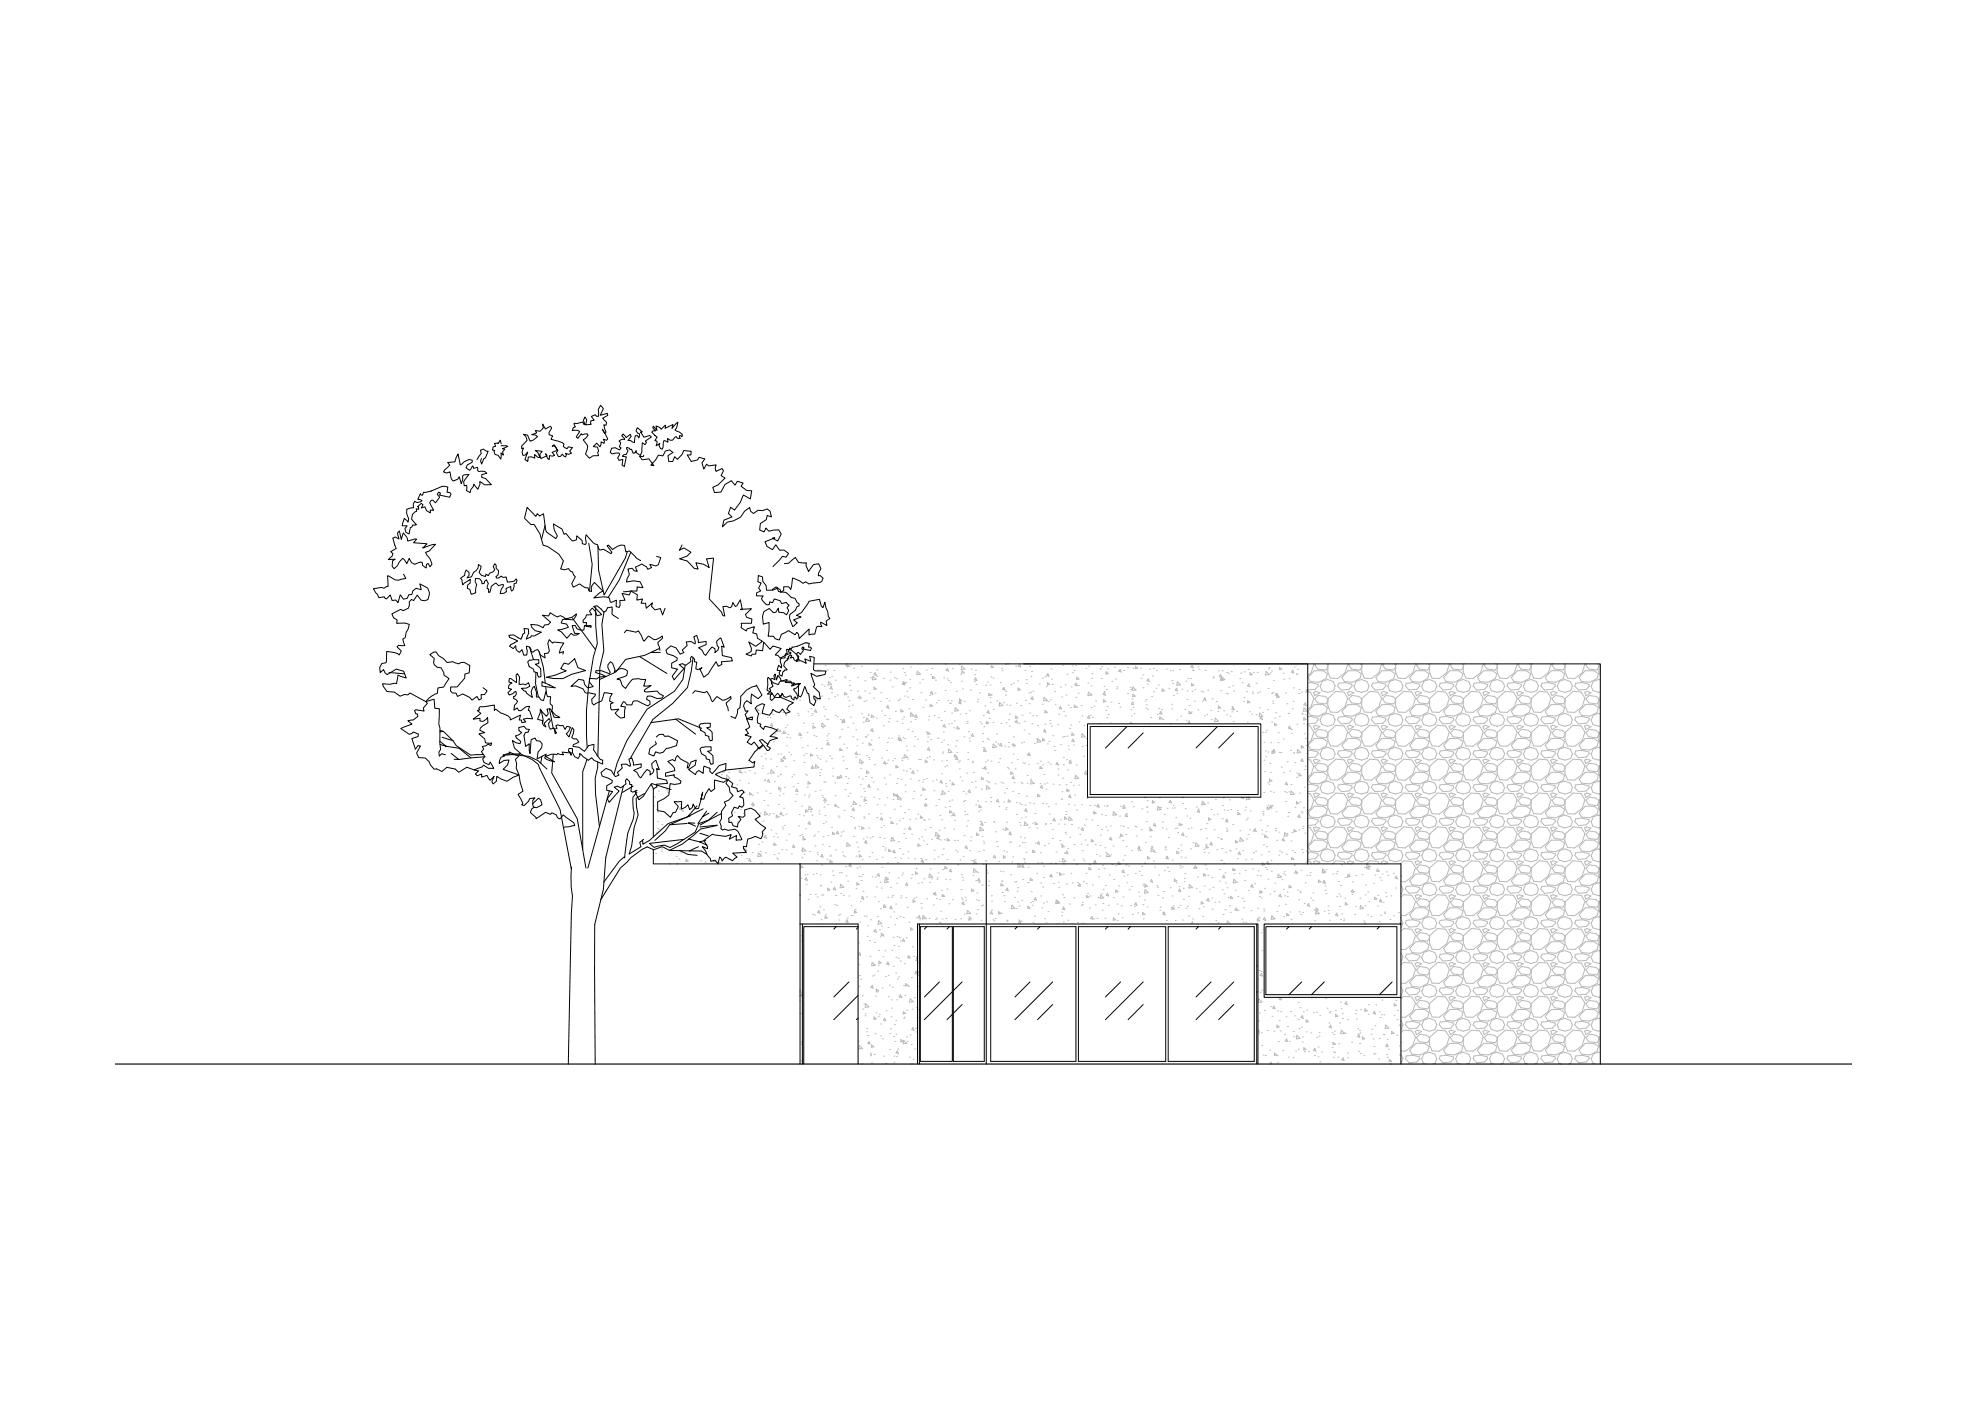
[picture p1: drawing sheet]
<svg xmlns="http://www.w3.org/2000/svg" width="594mm" height="420mm" viewBox="0 0 594 420" stroke-linecap="round" stroke-linejoin="round" font-family="sans-serif">
<!-- layer: retini -->
<g fill="none" stroke="#b9b9b9" stroke-width=".3">
<path d="M247.4 199.6h.1M253.9 199.1l-.3 .4 .7 .2-.2-.6M254.1 199.3l.6 .5-.7 .2zM255 199.4h.1M258.3 199.8h.1M283.5 199.1h.1M287.7 199.3h.1M288.4 199.7l1 1-1.1 .1zM295.9 199.2h.1M297.3 199.6l.7 .5-.8 .2zM301.6 199.1h1.1M302.7 199.1h.1"/>
<path d="M304.6 199.8h.1M305.8 199.2l.3 .8-.7-.3zM308.8 199.9h.1M310.9 199.2h.1M314.8 199.4h.1M318.7 199.5h.1M321.5 199.7h.1M322.6 199.7h.1M326.5 199.8h.1M330.3 199.9h.1M338.1 199.3h.1M340.5 199.8l.7 .6-.8 .1z"/>
<path d="M357.6 199.4l.3 .9-.7-.3zM359.2 200h.1M370 199.4h.1M384.4 199.2h.1M388.6 199.4h.1M393.9 199.1l-.7 2.7-1 .7M394.6 199.1l-.3 .3 .8 1.2 2.6 .3 .5-.9v-.6l-.4-.3M398.5 199.1l-.2 .2-.1 2.2 .8 1.9 2.1 .1 2.3-1.7 .7-2.7M404.8 199.1l-.3 .3 .8 1.2 2.5 .3 .5-.9v-.6l-.3-.3M408.7 199.1l-.3 .2-.1 2.2 .8 1.9 2.2 .1 2.2-1.7 .8-2.7M415 199.1l-.4 .3 .8 1.2 2.6 .3 .5-.9v-.6l-.4-.3M418.8 199.1l-.2 .2-.1 2.2 .8 1.9 2.1 .1 2.3-1.7 .7-2.7"/>
<path d="M425.1 199.1l-.3 .3 .8 1.2 2.5 .3 .5-.9v-.6l-.3-.3M429 199.1l-.2 .2-.2 2.2 .9 1.9 2.1 .1 2.2-1.7 .8-2.7M435.3 199.1l-.4 .3 .9 1.2 2.5 .3 .5-.9v-.6l-.4-.3M439.2 199.1l-.3 .2-.1 2.2 .8 1.9 2.2 .1 2.2-1.7 .7-2.7M445.4 199.1l-.3 .3 .8 1.2 2.6 .3 .5-.9v-.6l-.4-.3M449.3 199.1l-.2 .2-.1 2.2 .8 1.9 2.1 .1 2.3-1.7 .7-2.7M455.6 199.1l-.3 .3 .8 1.2 2.5 .3 .5-.9v-.6l-.3-.3M459.5 199.1l-.3 .2-.1 2.2 .8 1.9 2.2 .1 2.2-1.7 .8-2.7M465.8 199.1l-.4 .3 .8 1.2 2.6 .3 .5-.9v-.6l-.4-.3M469.6 199.1l-.2 .2-.1 2.2 .8 1.9 2.1 .1 2.3-1.7 .7-2.7M475.9 199.1l-.3 .3 .8 1.2 2.5 .3 .5-.9v-.6l-.3-.3M479.8 199.1l-.2 .2-.2 2.2 .5 1"/>
<path d="M226.9 213.1l.1-.6 .6 .6-.6 .1M227.8 214.1h.1M228.7 214h.1M230.1 215.1h.1M230.9 215.2h.1M231.3 218.1h.1M231.4 217l.3 .8-.7-.2zM231.7 214.2h.1M233.2 218.4l1 .9-1.2 .1zM234.5 219.9h.1M234.7 208.4h.1M234.7 213.7h.1"/>
<path d="M235.5 218.2h.1M235.5 214.4h.1M235.7 219.9l-.7-.6v.7l.7-.1M235.7 214.5h.1M236 217.4h.1M238.2 206.6h.1M238.6 209.5h.1M239.2 213.9h.1M239.4 214.5h.1M239.8 210h.1M239.9 219.8l.3 .8-.7-.2zM241 216.8h.1"/>
<path d="M242 219.7h.1M242.3 213.5h.1M242.5 208.6h.1M243.2 212.6h.1M243.3 214.6h.1M243.5 214h.1M243.8 217h.1M243.8 217.7l.7 .5-.8 .2zM244.5 209.3l.7 .5-.7 .2zM244.6 212.8l-.4 .6 .7 .3-.3-.8M245.3 201.2v-.3l.3 .3M245.5 202.7h.1"/>
<path d="M245.9 200.9h.1M246.4 208.8h.1M246.4 205.4h.1M246.5 216.9l1 .9-1.1 .1zM246.6 218.3h.1M246.9 212h.1M247.2 205.8h.1M247.2 214.8h.1M247.4 212.7h.1M247.8 215.6h.1M248.2 200.9h.1M248.2 215.8h.1"/>
<path d="M248.5 204.4l.9 .9-1.1 .1zM248.5 209.6h.1M248.7 203.3h.1M249.3 205.9l.3 .8-.7-.2zM249.3 207.7h.1M249.4 202.9h.1M250.1 201.1h.1M250.3 208.9h.1M250.5 204h.1M250.5 214.5h.1M251.1 208.4h.1M251.1 214.9h.1"/>
<path d="M252 215.8h.1M252.4 218.7h.1M252.6 216.1l.7 .5-.8 .2zM253.1 215.7l.3 .8-.7-.2zM253.3 203h.1M253.3 207.7l.7 .5-.7 .2zM253.4 203.2h.1M254.2 209.1h.1M254.2 218.1h.1M254.5 211.8h.1M254.6 210.1h.1M254.7 204.1h.1"/>
<path d="M254.7 205.6h.1M255 215.1h.1M255.1 207.1h.1M255.7 211.5h.1M255.8 216.9h.1M256 200.4h.1M256.6 218.9h.1M257.2 207.3h.1M257.2 203.1h.1M257.8 208.7l.3 .8-.7-.2zM258.1 209.2h.1M258.3 214.1h.1"/>
<path d="M258.8 216.6h.1M258.9 215.2h.1M259.1 210.4h.1M259.3 207.2h.1M259.3 204.1h.1M259.7 210.1h.1M259.8 215.3l1 .9-1.1 .2zM260.3 214.6h.1M260.4 214.2h.1M260.7 207.9h.1M260.9 201.7h.1M261.1 203.3h.1"/>
<path d="M261.4 214.4l.7 .6-.8 .1zM261.5 218.5l.4 .9-.7-.3zM261.8 202.8l.9 1-1.1 .1zM262 209.4h.1M262.1 206.1l.7 .5-.7 .1zM262.5 201.7l.3 .9-.7-.3zM262.8 215.4h.1M262.9 202.9h.1M263 200.9h.1M263.9 210.3h.1M264.1 207.7h.1M264.3 213.2h.1"/>
<path d="M264.9 217.6h.1M265 203.4h.1M265.3 214.6h.1M265.8 209.5h.1M266.2 211.6l.4 .8-.7-.3zM266.4 216.4h.1M266.6 210.2h.1M266.7 215.5h.1M266.9 204h.1M267 201.6h.1M267.6 206h.1M268.2 203.3h.1"/>
<path d="M268.5 213.4h.1M268.9 203.6h.1M268.9 216.3h.1M269.4 210.1h.1M269.7 209.6h.1M270.2 212.8l.7 .6-.8 .1zM270.6 215.6h.1M270.6 216.9h.1M270.8 200.5h.1M270.9 204.4l.7 .6-.7 .1zM271 204.6l.3 .8-.7-.2zM271 215h.1"/>
<path d="M271.2 201.7h.1M271.3 208.7h.1M271.5 202.5h.1M271.6 204.6h.1M272 207.3h.1M272.2 209.1h.1M272.3 218.8h.1M272.6 212.5h.1M272.7 203.7h.1M272.8 206.3h.1M273.1 200h.1M273.1 214.1h.1"/>
<path d="M273.1 216.4h.1M273.2 213.8l.9 .9-1.1 .1zM273.5 219.4h.1M273.6 209.8h.1M274.5 215.8h.1M274.7 214.4l.3 .8-.7-.2zM275.1 201.3l.9 .9-1.1 .1zM275.8 204.8h.1M276.2 207.7h.1M276.6 203.8h.1M276.8 212.1h.1M277.5 209.9h.1"/>
<path d="M277.7 219.5h.1M277.8 201h.1M278.2 219.6l.7 .5-.7 .2zM278.3 215.9h.1M278.5 214.8h.1M278.8 208.6h.1M278.9 207.8h.1M279 211.2l.6 .5-.7 .2zM279.1 202.3h.1M279.4 207.4l.3 .9-.7-.3zM279.4 200.5h.1M279.7 202.8l.7 .6-.8 .1z"/>
<path d="M280.1 214.6h.1M280.4 207.9h.1M280.5 204h.1M280.8 210.8h.1M281.4 215.2h.1M281.4 210.1h.1M282.2 216.1h.1M282.9 219.6h.1M283 203.3h.1M283.2 213.4h.1M283.2 217.2l.3 .9-.7-.3zM283.4 207.1h.1"/>
<path d="M283.7 200.9h.1M284 203.6h.1M284.1 200.5l.3 .8-.7-.3zM284.2 210.1h.1M284.4 204.1h.1M284.5 217.1h.1M284.7 210.9h.1M285 204.7h.1M285 210.9h.1M285.3 210.2h.1M285.4 216.9h.1M285.4 213.9h.1"/>
<path d="M285.6 200.5h.1M286 218.3h.1M286.1 216.2h.1M286.5 212.2l.9 .9-1.1 .2zM286.7 207.3h.1M287 217.9l.7 .6-.7 .1zM287.8 209.6l.6 .5-.7 .2zM287.9 210.3l.3 .8-.7-.2zM287.9 214.1h.1M288.1 202.2h.1M288.3 204.3h.1M288.5 201.2l.7 .5-.8 .2z"/>
<path d="M288.7 206.6h.1M289.2 210.3h.1M289.6 214h.1M290 216.3h.1M290 216.9h.1M290.5 219.4h.1M290.7 213.2h.1M291 206.9h.1M291.2 200.7h.1M292.2 204.4h.1M292.3 202.3h.1M292.5 201h.1"/>
<path d="M292.6 203.3l.3 .8-.7-.2zM292.7 205.3h.1M293.1 210.5h.1M293.3 209.7h.1M293.7 207.8h.1M293.9 216.5h.1M294.2 217.1h.1M294.9 214.6h.1M295.1 217.9h.1M295.3 211.7h.1M295.6 205.5h.1M295.8 216.3l.7 .6-.7 .1z"/>
<path d="M296.1 204.6h.1M296.4 213.1l.3 .8-.7-.2zM296.5 207.9l.7 .6-.7 .1zM296.7 215.5h.1M296.9 205.4h.1M296.9 209.2h.1M297 210.6h.1M297.2 203h.1M297.3 208.3h.1M297.8 216.6h.1M297.8 203.4h.1M297.9 212.8h.1"/>
<path d="M299 210.2h.1M299.8 210.7l.9 .9-1.1 .1zM300 204.7h.1M300.1 217h.1M300.4 200.5h.1M300.5 201.1h.1M300.9 210.8h.1M301.1 206.1l.3 .9-.7-.3zM301.5 208.5h.1M301.5 207.4h.1M301.7 216.8h.1M301.9 211.4h.1"/>
<path d="M302.5 215.9h.1M302.6 217.8h.1M302.7 214.2h.1M302.9 211.5h.1M303.2 205.3h.1M303.9 204.8h.1M304.6 214.7l.7 .6-.8 .1zM304.7 210.9h.1M304.8 216l.4 .8-.7-.3zM305.2 204.2h.1M305.3 206.3l.7 .6-.7 .1zM305.6 216.9h.1"/>
<path d="M306.1 211.6h.1M306.5 214.5h.1M307.1 218.9h.1M307.3 216.3h.1M307.3 201h.1M307.5 210.1h.1M307.8 205h.1M307.8 203.8h.1M308.5 207.8h.1M308.6 211.1h.1M308.8 213.9h.1M309.1 207.6h.1"/>
<path d="M309.2 202.8h.1M309.4 201.4h.1M309.4 217.1h.1M309.5 209l.4 .8-.7-.2zM309.7 214.7h.1M309.8 207.3h.1M310.7 214.6h.1M311.1 217.6h.1M311.6 205.1h.1M312.5 211.2h.1M312.6 203.4h.1M313.1 209.1l1 .9-1.2 .2z"/>
<path d="M313.3 218.8l.3 .8-.7-.2zM313.3 217.2h.1M313.4 213.1l.7 .5-.8 .2zM313.4 203h.1M313.8 210.2h.1M313.8 205.9h.1M314.1 204.7l.7 .6-.7 .1zM314.3 202l.3 .8-.7-.2zM314.4 210.3h.1M314.8 216.1h.1M314.9 217h.1M315.1 209.9h.1"/>
<path d="M315.2 200.6h.1M315.3 203.6h.1M315.3 217.7h.1M315.5 205.3h.1M316.3 207.4h.1M316.4 211.3h.1M317.2 217.3h.1M317.5 214.2h.1M318 206.1h.1M318 211.8l.3 .8-.7-.2zM318.4 209h.1M319 213.4h.1"/>
<path d="M319.4 205.4h.1M319.4 214.7h.1M319.7 208.4h.1M320 202.2h.1M320.3 211.5h.1M320.7 218.5h.1M321 212.2h.1M321.1 217.5h.1M321.3 206h.1M321.5 219.8l.6 .6-.7 .1zM321.6 201.8h.1M322.1 201.1h.1"/>
<path d="M322.2 211.5l.6 .5-.7 .2zM322.6 209.1h.1M322.7 204.9l.3 .8-.7-.3zM322.9 203.1l.7 .5-.8 .2zM323 212.1h.1M323.3 205.6h.1M323.3 207.9h.1M323.6 216.5h.1M324.2 211.6h.1M324.5 214.7h.1M325 217.6h.1M325.7 200.4h.1"/>
<path d="M326.3 204.8h.1M326.4 207.6l1 .9-1.1 .1zM326.5 214.7l.3 .8-.7-.3zM327 214.5h.1M327.2 205.7h.1M327.2 212.2h.1M327.2 208.3h.1M327.4 203.4h.1M327.5 202h.1M327.6 215.1h.1M328.1 211.8h.1M328.6 210.2h.1"/>
<path d="M329.7 217h.1M329.9 200.6h.1M330 200.6h.1M330.3 203.5h.1M330.9 207.9h.1M331 209.8l.6 .6-.7 .1zM331.1 205.8h.1M331.1 207.4h.1M331.2 207.7l.3 .8-.7-.2zM331.6 213h.1M331.7 201.5l.7 .5-.8 .2zM331.8 215.3h.1"/>
<path d="M331.9 206.8h.1M332 211.9h.1M332.1 200.6h.1M332.3 214.2h.1M332.9 216.8h.1M333.2 210.6h.1M333.4 204.3h.1M334.2 200.1h.1M334.5 203.6h.1M334.9 206.6h.1M335 206h.1M335.5 211h.1"/>
<path d="M335.9 212.1h.1M335.9 200.7l.3 .8-.7-.2zM336.9 201.1h.1M338.1 207.9h.1M338.1 200.2h.1M338.9 206.1h.1M339 217.1v-.5l.6 .5M339.1 206.7h.1M339.1 212.8h.1M339.3 214.7h.1M339.4 206.6h.1M339.5 209.6h.1"/>
<path d="M339.7 200.4h.1M339.7 210.5l.3 .9-.7-.3zM339.7 206l1 .9-1.1 .2zM339.7 212.2h.1M339.8 208.2l.6 .6-.7 .1zM340.1 214.1h.1M342 200.4h.1M342.2 203.4h.1M342.7 202.4h.1M342.8 206.3h.1M343.4 210.3h.1M343.6 212.3h.1"/>
<path d="M343.7 209.8h.1M343.8 211.4h.1M344 205.2h.1M344.1 212.7h.1M344.4 203.6l.3 .8-.7-.3zM344.5 217.1h.1M344.8 200.7h.1M345.1 215.2h.1M345.3 208.9h.1M345.6 202.7h.1M345.9 200.5h.1M345.9 207.5h.1"/>
<path d="M346.7 206.4h.1M346.8 201h.1M347.1 214.3h.1M347.4 205.5h.1M347.5 212.5h.1M347.8 215l.7 .5-.7 .2zM348.1 213.4l.4 .8-.7-.2zM348.3 212.8h.1M348.5 206.6l.7 .6-.7 .1zM348.7 215.8h.1M349.8 200.7h.1M350.5 206.5h.1"/>
<path d="M351 201.2h.1M351.1 217.1h.2M351.3 211.2h.1M351.4 204.1h.1M351.4 212.6h.1M351.6 205h.1M351.7 201.1h.1M352 208.5h.1M352.9 206.4l.3 .8-.7-.2zM352.9 207.9h.1M352.9 215.9h.1M353.1 204.5l.9 .9-1.1 .1z"/>
<path d="M353.7 200.8h.1M354.1 214.8h.1M354.4 206.7h.1M355.3 212.8h.1M355.6 204.3h.1M355.7 216h.1M356 209.8h.1M356 207.2h.1M356.2 203.5h.1M356.6 211.6h.1M356.6 213.4l.7 .5-.8 .2zM356.6 216.2l.3 .8-.7-.2z"/>
<path d="M357 203.5h.1M357.3 213.5h.1M357.5 207.3h.1M357.6 200.9h.1M357.8 201.1h.1M358 205.5l-.7-.5v.7l.7-.2M358.2 210.3h.1M358.3 206.8h.1M359.2 212.9h.1M359.6 200.7h.1M360.2 207.3h.1M360.6 210.3h.1"/>
<path d="M360.7 207.5h.1M361.2 214.7h.1M361.3 209.2l.3 .9-.7-.3zM361.5 201.1h.1M361.9 214.3h.1M362.2 207h.1M363.1 213h.1M363.2 215.8h.1M363.5 209.6h.1M363.8 203.3h.1M363.8 203h.1M364.4 215.4l1 .9-1.1 .1z"/>
<path d="M364.8 210.4h.1M365.2 213.3h.1M365.4 201.2h.1M365.4 211.7l.7 .6-.8 .1zM366 202.3l.3 .8-.7-.2zM366.1 207.1h.1M366.4 202.9l.9 .9-1.1 .2zM366.5 201.2h.1M366.8 203.9l-.7-.5v.7l.7-.2M367 213.2h.1M367.7 208h.1M367.9 214.4h.1"/>
<path d="M367.9 201.7h.1M368.1 208.1h.1M368.4 201.9h.1M368.5 206.1h.1M368.9 214.8h.1M369.2 201.4h.1M369.4 211.9h.1M369.4 213.5h.1M369.7 205.7h.1M369.8 212.1l.3 .8-.7-.2zM369.8 216.4h.1M370 207.3h.1"/>
<path d="M370.9 213.3h.1M371.8 203.5h.1M372.1 201.8h.1M372.5 204.8h.1M373 210.3h.1M373.1 209.2h.1M373.1 201.5h.1M373.9 207.4h.1M374 216.6h.1M374.2 210.1l.7 .6-.8 .1zM374.4 200.7h.1M374.5 205.1l.3 .8-.7-.2z"/>
<path d="M374.7 213.5h.1M374.9 201.7l.7 .6-.7 .1zM375.4 214.2h.1M375.5 207.5h.1M375.7 207.9h.1M375.9 201.7h.1M376.7 214.3h.1M376.7 204.9h.1M377 201.6h.1M377.1 207.8h.1M377.7 212.3h.1M377.8 213.8l.9 .9-1.1 .2z"/>
<path d="M377.8 207.5h.1M378.3 214.9l-.4 .6 .7 .3-.3-.9M378.6 213.6h.1M378.6 219.6h.1M379.5 219.6h.1M379.7 201.4l.9 .9-1.1 .1zM379.8 219h.1M380 212.7h.1M380.3 206.5h.1M380.3 200.6h.1M380.6 200.3h.1M380.9 201.8h.1"/>
<path d="M381.3 208h.1M381.3 201.2h.1M381.3 216.5h.1M381.6 210.3h.1M381.7 207.7h.1M381.7 210.9h.1M381.9 204h.1M382.2 216.9l.7 .5-.7 .2zM382.3 215.3h.1M382.5 208h.1M382.5 213.8h.1M383 208.5l.6 .6-.7 .1z"/>
<path d="M383 208l.3 .8-.7-.3zM383.4 219.8h.1M383.7 214.8h.1M383.7 200.1l.7 .6-.8 .1zM384.8 201.9h.1M385 203.7h.1M385.5 207.8h.1M385.9 211.1h.1M386.3 214h.1M386.4 213.9h.1M386.6 203.6h.1M386.7 217.8l.4 .8-.8-.2z"/>
<path d="M386.9 218.4h.1M387.2 219.9h.1M387.3 218.8h.1M387.6 212.5h.1M387.7 201l.3 .8-.7-.2zM387.8 210.4h.1M387.8 206.3h.1M388.1 200.1h.1M388.7 202.1h.1M388.9 217.2h.1M389 202.3h.1M389.2 200.8h.1"/>
<path d="M389.4 208h.1M389.6 206.7h.1M390.3 214h.1M390.3 207.6h.1M390.5 214.1h.1M390.9 217.1h.1M391 215.2l.7 .6-.7 .2zM391.1 212.3l.9 .9-1.1 .1zM391.4 210.8l.4 .8-.7-.2zM391.5 214.4h.1M391.9 217.3h.1M392.2 215l1-.1 2 .5 .1 .5-.9 1-2.2 .2"/>
<path d="M392.2 204.8l1-.1 2 .5 .1 .5-.9 1-2.2 .2M392.2 207.5l.7 .1 1.1 1.8-.8 2.5-1 .8M392.2 217.6l.7 .1 1.1 1.8-.8 2.6-1 .8M392.2 207.2l-.4-.3-.1 .7 .5-.1M393.9 217.8l.7-.3 1.2 .4-1.5 .9zM393.9 207.6l.7-.3 1.2 .5-1.5 .9zM394.1 211.3h2.7l1.3 .9-.4 1.4-2.2 1.2-2.5-.2-.7-1.3zM394.1 201.2h2.7l1.3 .9-.4 1.4-2.2 1.1-2.5-.2-.7-1.2zM394.3 219.7l1-1 2.1 .3 .8 .7v.6l-.5 1-2.6-.3zM394.3 209.6l1-1 2.1 .3 .8 .7v.6l-.5 .9-2.6-.3zM395.8 205.7l.6 1.4 1.8 .5 1.7-.5 .5-1.4-.6-1.3-1.6-.6-1.6 .5-.7 1.4M395.8 215.9l.6 1.4 1.8 .5 1.7-.5 .5-1.4-.6-1.3-1.6-.6-1.6 .5-.7 1.4"/>
<path d="M398.3 219.6l2.3-2.1 2.4 .2 1.2 1.8-.8 2.6-2.3 1.7-2.1-.1-.8-1.9zM398.3 209.5l2.3-2.2 2.4 .3 1.2 1.8-.8 2.5-2.3 1.7-2.1-.1-.8-1.9zM401.4 215.1l2-.2 2 .5 .1 .5-.9 1-2.4 .2-1.1-1.2zM401.4 204.9l2-.2 2 .5 .1 .5-.9 1-2.4 .2-1.1-1.2zM404.1 217.8l.7-.3 1.2 .4-1.5 .9zM404.1 207.6l.7-.3 1.2 .5-1.5 .9zM404.3 211.3h2.6l1.3 .9-.4 1.4-2.1 1.2-2.5-.2-.8-1.3zM404.3 201.2h2.6l1.3 .9-.4 1.4-2.1 1.1-2.5-.2-.8-1.2zM404.5 219.7l1-1 2 .3 .8 .7v.6l-.5 1-2.5-.3zM404.5 209.6l1-1 2 .3 .8 .7v.6l-.5 .9-2.5-.3zM406 205.7l.6 1.4 1.7 .5 1.8-.5 .5-1.4-.6-1.3-1.7-.6-1.6 .5-.6 1.4M406 215.9l.6 1.4 1.7 .5 1.8-.5 .5-1.4-.6-1.3-1.7-.6-1.6 .5-.6 1.4"/>
<path d="M408.4 219.6l2.4-2.1 2.4 .2 1.1 1.8-.8 2.6-2.2 1.7-2.2-.1-.8-1.9zM408.4 209.5l2.4-2.2 2.4 .3 1.1 1.8-.8 2.5-2.2 1.7-2.2-.1-.8-1.9zM411.6 215.1l1.9-.2 2 .5 .1 .5-.9 1-2.3 .2-1.1-1.2zM411.6 204.9l1.9-.2 2 .5 .1 .5-.9 1-2.3 .2-1.1-1.2zM414.2 217.8l.7-.3 1.3 .4-1.6 .9zM414.2 207.6l.7-.3 1.3 .5-1.6 .9zM414.4 211.3h2.7l1.3 .9-.4 1.4-2.1 1.2-2.6-.2-.7-1.3zM414.4 201.2h2.7l1.3 .9-.4 1.4-2.1 1.1-2.6-.2-.7-1.2zM414.6 219.7l1-1 2.1 .3 .8 .7v.6l-.5 1-2.6-.3zM414.6 209.6l1-1 2.1 .3 .8 .7v.6l-.5 .9-2.6-.3zM416.2 205.7l.6 1.4 1.7 .5 1.7-.5 .5-1.4-.6-1.3-1.6-.6-1.6 .5-.6 1.4M416.2 215.9l.6 1.4 1.7 .5 1.7-.5 .5-1.4-.6-1.3-1.6-.6-1.6 .5-.6 1.4"/>
<path d="M418.6 219.6l2.3-2.1 2.5 .2 1.1 1.8-.8 2.6-2.3 1.7-2.1-.1-.8-1.9zM418.6 209.5l2.3-2.2 2.5 .3 1.1 1.8-.8 2.5-2.3 1.7-2.1-.1-.8-1.9zM421.7 215.1l2-.2 2 .5 .1 .5-.9 1-2.3 .2-1.2-1.2zM421.7 204.9l2-.2 2 .5 .1 .5-.9 1-2.3 .2-1.2-1.2zM424.4 217.8l.7-.3 1.2 .4-1.5 .9zM424.4 207.6l.7-.3 1.2 .5-1.5 .9zM424.6 211.3h2.6l1.4 .9-.5 1.4-2.1 1.2-2.5-.2-.7-1.3zM424.6 201.2h2.6l1.4 .9-.5 1.4-2.1 1.1-2.5-.2-.7-1.2zM424.8 219.7l1-1 2 .3 .8 .7v.6l-.5 1-2.5-.3zM424.8 209.6l1-1 2 .3 .8 .7v.6l-.5 .9-2.5-.3zM426.3 205.7l.6 1.4 1.7 .5 1.8-.5 .5-1.4-.6-1.3-1.7-.6-1.6 .5-.6 1.4M426.3 215.9l.6 1.4 1.7 .5 1.8-.5 .5-1.4-.6-1.3-1.7-.6-1.6 .5-.6 1.4"/>
<path d="M428.8 219.6l2.3-2.1 2.4 .2 1.2 1.8-.9 2.6-2.2 1.7-2.1-.1-.9-1.9zM428.8 209.5l2.3-2.2 2.4 .3 1.2 1.8-.9 2.5-2.2 1.7-2.1-.1-.9-1.9zM431.9 215.1l1.9-.2 2.1 .5 .1 .5-.9 1-2.4 .2-1.1-1.2zM431.9 204.9l1.9-.2 2.1 .5 .1 .5-.9 1-2.4 .2-1.1-1.2zM434.5 217.8l.8-.3 1.2 .4-1.6 .9zM434.5 207.6l.8-.3 1.2 .5-1.6 .9zM434.7 211.3h2.7l1.3 .9-.4 1.4-2.1 1.2-2.6-.2-.7-1.3zM434.7 201.2h2.7l1.3 .9-.4 1.4-2.1 1.1-2.6-.2-.7-1.2zM434.9 219.7l1.1-1 2 .3 .8 .7v.6l-.5 1-2.5-.3zM434.9 209.6l1.1-1 2 .3 .8 .7v.6l-.5 .9-2.5-.3zM436.5 205.7l.6 1.4 1.7 .5 1.7-.5 .5-1.4-.6-1.3-1.6-.6-1.6 .5-.6 1.4M436.5 215.9l.6 1.4 1.7 .5 1.7-.5 .5-1.4-.6-1.3-1.6-.6-1.6 .5-.6 1.4"/>
<path d="M438.9 219.6l2.4-2.1 2.4 .2 1.1 1.8-.8 2.6-2.2 1.7-2.2-.1-.8-1.9zM438.9 209.5l2.4-2.2 2.4 .3 1.1 1.8-.8 2.5-2.2 1.7-2.2-.1-.8-1.9zM442.1 215.1l1.9-.2 2 .5 .1 .5-.9 1-2.3 .2-1.1-1.2zM442.1 204.9l1.9-.2 2 .5 .1 .5-.9 1-2.3 .2-1.1-1.2zM444.7 217.8l.7-.3 1.2 .4-1.5 .9zM444.7 207.6l.7-.3 1.2 .5-1.5 .9zM444.9 211.3h2.7l1.3 .9-.4 1.4-2.2 1.2-2.5-.2-.7-1.3zM444.9 201.2h2.7l1.3 .9-.4 1.4-2.2 1.1-2.5-.2-.7-1.2zM445.1 219.7l1-1 2.1 .3 .8 .7v.6l-.5 1-2.6-.3zM445.1 209.6l1-1 2.1 .3 .8 .7v.6l-.5 .9-2.6-.3zM446.6 205.7l.6 1.4 1.8 .5 1.7-.5 .5-1.4-.6-1.3-1.6-.6-1.6 .5-.7 1.4M446.6 215.9l.6 1.4 1.8 .5 1.7-.5 .5-1.4-.6-1.3-1.6-.6-1.6 .5-.7 1.4"/>
<path d="M449.1 219.6l2.3-2.1 2.4 .2 1.2 1.8-.8 2.6-2.3 1.7-2.1-.1-.8-1.9zM449.1 209.5l2.3-2.2 2.4 .3 1.2 1.8-.8 2.5-2.3 1.7-2.1-.1-.8-1.9zM452.2 215.1l2-.2 2 .5 .1 .5-.9 1-2.4 .2-1.1-1.2zM452.2 204.9l2-.2 2 .5 .1 .5-.9 1-2.4 .2-1.1-1.2zM454.9 217.8l.7-.3 1.2 .4-1.5 .9zM454.9 207.6l.7-.3 1.2 .5-1.5 .9zM455.1 211.3h2.6l1.3 .9-.4 1.4-2.1 1.2-2.5-.2-.8-1.3zM455.1 201.2h2.6l1.3 .9-.4 1.4-2.1 1.1-2.5-.2-.8-1.2zM455.3 219.7l1-1 2 .3 .8 .7v.6l-.5 1-2.5-.3zM455.3 209.6l1-1 2 .3 .8 .7v.6l-.5 .9-2.5-.3zM456.8 205.7l.6 1.4 1.7 .5 1.8-.5 .5-1.4-.6-1.3-1.7-.6-1.6 .5-.6 1.4M456.8 215.9l.6 1.4 1.7 .5 1.8-.5 .5-1.4-.6-1.3-1.7-.6-1.6 .5-.6 1.4"/>
<path d="M459.2 219.6l2.4-2.1 2.4 .2 1.1 1.8-.8 2.6-2.2 1.7-2.2-.1-.8-1.9zM459.2 209.5l2.4-2.2 2.4 .3 1.1 1.8-.8 2.5-2.2 1.7-2.2-.1-.8-1.9zM462.4 215.1l1.9-.2 2 .5 .2 .5-1 1-2.3 .2-1.1-1.2zM462.4 204.9l1.9-.2 2 .5 .2 .5-1 1-2.3 .2-1.1-1.2zM465 217.8l.7-.3 1.3 .4-1.6 .9zM465 207.6l.7-.3 1.3 .5-1.6 .9zM465.2 211.3h2.7l1.3 .9-.4 1.4-2.1 1.2-2.6-.2-.7-1.3zM465.2 201.2h2.7l1.3 .9-.4 1.4-2.1 1.1-2.6-.2-.7-1.2zM465.4 219.7l1.1-1 2 .3 .8 .7v.6l-.5 1-2.6-.3zM465.4 209.6l1.1-1 2 .3 .8 .7v.6l-.5 .9-2.6-.3zM467 205.7l.6 1.4 1.7 .5 1.7-.5 .5-1.4-.6-1.3-1.6-.6-1.6 .5-.6 1.4M467 215.9l.6 1.4 1.7 .5 1.7-.5 .5-1.4-.6-1.3-1.6-.6-1.6 .5-.6 1.4"/>
<path d="M469.4 219.6l2.3-2.1 2.5 .2 1.1 1.8-.8 2.6-2.3 1.7-2.1-.1-.8-1.9zM469.4 209.5l2.3-2.2 2.5 .3 1.1 1.8-.8 2.5-2.3 1.7-2.1-.1-.8-1.9zM472.5 215.1l2-.2 2 .5 .1 .5-.9 1-2.3 .2-1.2-1.2zM472.5 204.9l2-.2 2 .5 .1 .5-.9 1-2.3 .2-1.2-1.2zM475.2 217.8l.7-.3 1.2 .4-1.5 .9zM475.2 207.6l.7-.3 1.2 .5-1.5 .9zM475.4 211.3h2.6l1.4 .9-.5 1.4-2.1 1.2-2.5-.2-.7-1.3zM475.4 201.2h2.6l1.4 .9-.5 1.4-2.1 1.1-2.5-.2-.7-1.2zM475.6 219.7l1-1 2 .3 .8 .7v.6l-.5 1-2.5-.3zM475.6 209.6l1-1 2 .3 .8 .7v.6l-.5 .9-2.5-.3zM477.1 205.7l.6 1.4 1.7 .5 .5-.1M477.1 215.9l.6 1.4 1.7 .5 .5-.1"/>
<path d="M479.9 219.3l-.3 .3-.2 2.2 .5 1.1M479.9 209.2l-.3 .3-.2 2.1 .5 1.1M479.9 204l-.5-.2-1.6 .5-.6 1.4M479.9 214.1l-.5-.1-1.6 .5-.6 1.4M195.9 239.9v.1M196 236.7h.1M196.2 239h.1M197.4 237.3h.1M199.8 236.8h.1M200.1 237.2h.1M200.3 237.7h.1M216.4 232.3h.1"/>
<path d="M217 231.2l.4 .3-.7 .1v-.3M218 232.4l.9 .9-1.1 .2zM218.5 231.6h.1M221 235.4h.1M221.8 234h.1M222 230.9l.3 .8-.7-.2zM222.4 231.8h.1M223.1 237.8h.1M223.2 237.7h.1M223.3 231.5h.1M224.4 234.9h.1M224.6 231.1h.1"/>
<path d="M224.8 237.7l.6 .5-.7 .2zM225.6 238.5h.1M226.1 229.8v.1M226.3 231.9h.1M227.1 237.8h.1M228.3 226.8h.1M228.5 230.4h.1M228.6 229.7h.1M229.2 234.2h.1M229.3 233.8h.1M229.4 226h.1M229.6 227.6h.1"/>
<path d="M229.7 237.3h.1M230.2 232h.1M230.5 233.8l.3 .8-.7-.2zM231 237.9h.1M231.1 227.6h.1M231.3 230.9l.9 .9-1.1 .1zM231.9 222.5h.1M232.2 234.4h.1M232.4 220.1h.1M232.9 229.9h.1M233.2 232.8h.1M233.3 226.2h.1"/>
<path d="M233.6 236.1l.6 .5-.7 .2zM233.7 238.6h.1M233.8 237.2h.1M233.9 232.4h.1M234.1 232.2h.1M234.2 226.1h.1M234.3 227.7l.7 .5-.8 .2zM234.9 238.1h.1M235.2 226.8l.3 .8-.7-.2zM235.3 236.1h.1M235.5 229.9h.1M235.8 223.7h.1"/>
<path d="M235.9 221.2h.1M236.3 220.3h.1M236.5 225.6h.1M236.9 221.3h.1M237.2 226.3h.1M237.5 233h.1M237.9 235.9h.1M238 232.3h.1M238 228.1h.1M238.7 238.2h.1M239 236.6l.3 .8-.7-.2zM239.2 234.9h.1"/>
<path d="M240.1 221.3h.1M240.2 220.4h.1M240.5 224.2h.1M241.1 226.5h.1M241.1 228.7h.1M241.2 238.4h.1M241.5 232.2h.1M241.8 225.9h.1M241.9 232.5h.1M242.1 236h.1M242.1 223.7h.1M242.4 234.4l.6 .6-.7 .1z"/>
<path d="M242.5 239h.1M242.6 238.4h.1M243.1 226.1l.6 .5-.7 .2zM243.3 230.5h.1M243.7 229.6l.3 .9-.7-.3zM244.1 220.5h.1M244.5 237.3h.1M244.6 229.3l.9 .9-1.1 .2zM244.7 220.9h.1M244.8 224.4h.1M245 226.6h.1M245.1 227.3h.1"/>
<path d="M245.7 231.7h.1M245.8 232.6h.1M245.9 237h.1M245.9 227.7h.1M246.1 230.7h.1M246.4 224.5h.1M246.5 238.5h.1M246.7 239.1h.1M247 234.5h.1M247.4 234.5h.1M247.4 239.5l.3 .8-.7-.3zM247.7 228.3h.1"/>
<path d="M248 222h.1M248 220.7h.1M248.4 222.7l.3 .8-.7-.3zM248.4 220.1h.1M248.8 226.8h.1M249.4 227.5h.1M249.7 232.8h.1M249.7 230.4h.1M250.3 234.8h.1M250.4 238.7h.1M251.1 232.8l.7 .6-.7 .1zM251.7 221.3h.1"/>
<path d="M251.9 220.8h.1M251.9 224.4l.6 .6-.7 .1zM252.1 232.5l.3 .8-.7-.2zM252.7 226.9h.1M252.8 228.1h.1M253 223.2h.1M253.4 236.8h.1M253.6 232.9h.1M253.7 230.6h.1M253.9 224.3h.1M254 230.5h.1M254 235h.1"/>
<path d="M254.3 238.8h.1M254.4 233.5h.1M254.9 237.9h.1M255.7 221h.1M256.6 227h.1M256.8 225.5l.4 .8-.8-.2zM256.9 223.7h.1M257 221.8h.1M257.4 233h.1M257.6 226.2h.1M257.9 227.8l1 .9-1.1 .1zM258 235.3h.1"/>
<path d="M258.1 230.5h.1M258.2 238.9h.1M258.3 229.1h.1M258.6 222.9h.1M258.6 233.6h.1M259 236.5h.1M259.2 239.6l.7 .5-.8 .2zM259.3 237.3h.1M259.3 239.1h.1M259.5 220.9h.1M259.6 232.9h.1M259.6 221.1h.1"/>
<path d="M259.9 226.6h.1M259.9 231.2l.7 .6-.7 .1zM260.1 220.4h.1M260.5 227.2h.1M260.6 235.3l.3 .8-.7-.2zM260.7 222.8l.6 .6-.7 .1zM260.7 227.7h.1M261.2 221.9h.1M261.3 233.2h.1M261.6 224.9h.1M261.8 234.5h.1M262.1 239.1h.1"/>
<path d="M262.2 229.3h.1M263.2 236.7h.1M263.5 221.2h.1M263.6 239.6h.1M264.4 227.3h.1M265.2 233.3h.1M265.3 228.3l.3 .9-.7-.3zM265.6 235.2h.1M265.8 228.9h.1M265.9 225h.1M266 239.2h.1M266.1 222.7h.1"/>
<path d="M266.2 227.9h.1M266.5 221.4h.1M266.8 232.4h.1M267.4 221.4h.1M267.6 228.2h.1M267.8 239.7h.1M268 237.9l.7 .6-.8 .1zM268.3 227.5h.1M268.7 229.6l.7 .5-.7 .2zM268.8 235h.1M269.1 238.2l.3 .8-.7-.2zM269.1 233.5h.1"/>
<path d="M269.3 238.7l.9 .9-1.1 .1zM269.4 221.2l.7 .5-.7 .2zM269.5 220.7h.1M269.9 239.4h.1M269.9 239.9h.1M270 221.4l.3 .8-.7-.2zM270.2 233.7h.1M270.5 228.1h.1M270.5 227.5h.1M270.7 221.2h.1M270.9 231h.1M271.2 226.2l1 .9-1.1 .2z"/>
<path d="M271.3 221.5h.1M271.4 235.5h.1M271.5 237.5h.1M271.7 223.7h.1M271.8 231.2h.1M272 225h.1M272.2 227.6h.1M272.9 230.5h.1M273 233.6h.1M273.8 239.5h.1M273.8 231.2l.3 .8-.7-.2zM274.1 237.3h.1"/>
<path d="M274.1 223.8h.1M274.3 220.9h.1M275.1 231.2h.1M275.2 221.7h.1M275.5 234.1h.1M275.5 227.7h.1M276 238.5h.1M276.1 227.7h.1M276.6 234.6h.1M276.8 236.3l.6 .6-.7 .1zM276.9 233.7h.1M277.5 239.7h.1"/>
<path d="M277.5 227.9l.7 .6-.8 .1zM277.6 239.7h.1M277.8 233.5h.1M278 227.3h.1M278.1 222.4h.1M278.3 221h.1M278.5 224.2l.3 .8-.7-.2zM278.7 226.9h.1M279.1 221.8h.1M279.7 234.2h.1M280 227.9h.1M280.1 237.2h.1"/>
<path d="M280.8 233.9h.1M281.3 221.4h.1M281.5 239.8h.1M282.1 238.3h.1M282.3 234l.3 .9-.7-.3zM282.3 222.6h.1M282.4 232.1h.1M282.4 228.2h.1M282.6 237.2l-.2 1 1.2-.1-1-.9M282.6 225.8h.1M282.7 225.5h.1M283 222h.1"/>
<path d="M283.3 229.9h.1M283.6 235h.1M283.7 235.8h.1M283.8 228h.1M284 229.6h.1M284.2 223.4h.1M284.3 237.3h.1M284.5 224.7l1 .9-1.1 .1zM284.7 234h.1M285.4 239.9h.1M285.6 234.7l.6 .6-.7 .1zM286.3 226.3l.7 .6-.8 .1z"/>
<path d="M286.5 223.8h.1M286.9 222.1h.1M287 225.7h.1M287 227.1l.3 .8-.7-.2zM287.3 228.6h.1M287.7 230.6h.1M287.7 228.2h.1M287.9 233h.1M288.6 234.2h.1M288.9 237.4h.1M289.1 221h.1M289.7 238.1h.1"/>
<path d="M289.9 231.9h.1M290.2 225.6h.1M290.3 227.8h.1M290.6 221.4h.1M290.7 236.9l.3 .8-.7-.2zM290.7 222.2h.1M291.4 234.6h.1M291.6 228.7h.1M291.6 228.3h.1M291.7 220.1l.3 .8-.7-.2zM292 231.7h.1M292.5 234.3h.1"/>
<path d="M292.5 236.1h.1M294.3 236.7h.1M294.3 233.1l.7 .6-.7 .1zM294.6 230.4h.1M294.6 220h.1M294.6 222.4h.1M294.8 224.2h.1M295.1 224.7l.7 .6-.8 .1zM295.2 224.4h.1M295.4 229.9l.4 .8-.8-.2zM295.5 228.5h.1M295.9 234.2h.1"/>
<path d="M295.9 235.6l1 .9-1.1 .1zM296.1 221.4h.1M296.1 228h.1M296.2 231.8h.1M296.3 234.5h.1M296.4 221.7h.1M296.6 234.7h.1M297.1 239.2h.1M297.2 228.3h.1M297.9 223.1l.9 .9-1.1 .2zM298.4 235.1h.1M298.5 222.5h.1"/>
<path d="M298.8 220.2h.1M299.2 239.7l.3 .8-.7-.2zM299.2 223.1h.1M299.4 228.6h.1M299.8 227.5h.1M300.1 222.9l.4 .9-.8-.3zM300.2 234.6h.1M300.8 234.9h.1M301.2 237.8h.1M301.3 223.8h.1M301.8 236.5h.1M302.1 230.2h.1"/>
<path d="M302.4 224h.1M302.4 239.8l.7 .6-.8 .1zM302.4 222.7h.1M302.5 230.6h.1M303.1 231.5l.7 .5-.7 .2zM303.3 228.7h.1M303.4 223.2h.1M303.7 237.4h.1M303.8 226.1h.1M303.9 223.1l.6 .6-.7 .1zM303.9 221h.1M303.9 232.8l.3 .8-.7-.3z"/>
<path d="M304.1 234.7h.1M304.4 230.6h.1M305.1 227.8h.1M305.4 238h.1M306.2 234.6h.1M306.3 222.8h.1M306.5 235h.1M306.7 228.8h.1M307 222.5h.1M307.2 228.9h.1M307.8 238.8h.1M308 234.9h.1"/>
<path d="M308 232.6h.1M308.1 226.3h.1M308.3 226.3h.1M308.4 229.2h.1M308.6 220.1h.1M308.6 225.8l.3 .8-.7-.2zM309 233.7h.1M309.2 234.1l1 .9-1.1 .1zM310.2 223h.1M310.9 221.5h.1M311.1 229h.1M311.2 221.6l.9 .9-1.1 .1z"/>
<path d="M311.2 238.2l.7 .6-.8 .1zM311.7 222h.1M311.9 235h.1M311.9 229.8l.7 .6-.7 .1zM312 228.3h.1M312.4 235.6l.3 .8-.7-.2zM312.7 229.4h.1M313.1 232.3h.1M313.2 235.1h.1M313.3 222l-.6-.5-.1 .7 .7-.2M313.6 236.7h.1M314 234.8h.1"/>
<path d="M314.1 223.1h.1M314.3 228.6h.1M314.5 222.4h.1M315 229.2h.1M315.7 220.6h.1M315.8 235.2h.1M316.1 223.8h.1M316.3 225.1h.1M317.1 228.6l.3 .8-.7-.2zM317.3 232.4h.1M317.3 230.6h.1M317.7 235.4h.1"/>
<path d="M318 223.2h.1M318.2 239.8h.1M318.4 239.6h.1M318.5 237.5h.1M318.6 233.4h.1M318.7 221h.1M318.9 229.3h.1M318.9 227.2h.1M319.2 220.9h.1M319.7 235.3h.1M319.9 227.8h.1M319.9 220.8h.1"/>
<path d="M319.9 237.2h.1M320 236.6l.6 .6-.7 .1zM320.2 230.9h.1M320.3 223.7h.1M320.5 224.7h.1M320.7 228.2l.7 .6-.7 .1zM320.9 238.4l.3 .9-.7-.3zM320.9 228.1h.1M321 234.7h.1M321.8 221.6l.3 .9-.7-.3zM321.9 223.4h.1M321.9 235.5h.1"/>
<path d="M322.3 238.4h.1M322.6 232.5l.9 .9-1.1 .1zM322.7 229.5h.1M323.6 235.5h.1M324.5 220l.9 1-1.1 .1zM324.6 223.9h.1M324.9 226.8h.1M325.5 231.2h.1M325.6 231.5l.3 .8-.7-.3zM325.7 221.5h.1M325.8 223.5h.1M325.9 239.4h.1"/>
<path d="M343.4 239.1h.1M347.6 239.2h.1M351 240l.3 .8-.7-.2zM354.4 239.1h.6M364.5 239.7h.1M366.8 239.3h.1M368.7 239.9h.1M372.4 239.1l-.2 .2 .7 .2-.1-.4M373.8 239.1l-.1 .7 1.1-.1-.6-.6M374.3 239.1h.1M379 237.7h.1M379 222.6h.1"/>
<path d="M379 228h.1M379.2 231.4h.1M379.5 225.2h.1M379.6 227h.1M380.2 234.8h.1M380.2 225.5h.1M380.5 235.2h.1M380.6 234.4h.1M380.8 233.6l.6 .6-.7 .1zM380.8 229h.1M381 237.3h.1M381.1 222.7h.1"/>
<path d="M381.1 231.6h.1M381.5 225.2l.7 .6-.8 .2zM381.9 237.6h.1M382 224.8l.3 .8-.7-.3zM383.3 222.7h.1M383.6 225.6h.1M384.1 225.7h.1M384.2 230.1h.1M384.8 221.6h.1M385 231.7h.1M385.2 237.4h.1M385.8 237.7h.1"/>
<path d="M385.8 234.6l.3 .8-.7-.2zM386 228.5h.1M386.5 237.5h.1M386.8 231.2h.1M387 225h.1M387.2 235.3h.1M387.9 225.8h.1M388 225.8h.1M388.1 238.1l-.9-.9-.2 1.1 1.1-.2M388.3 228.7h.1M388.8 233.1h.1M388.9 231.9h.1"/>
<path d="M389.1 224.8l1 .9-1.1 .1zM389.6 232l.6 .6-.7 .1zM389.7 237.9h.1M390.1 224h.1M390.3 223.6l.7 .6-.8 .1zM390.5 227.6l.3 .8-.7-.2zM391.1 220h.1M391.2 236h.1M391.3 230.8h.1M391.4 229.8h.1M391.5 221.5h.1M391.7 223.6h.1"/>
<path d="M391.9 225.9h.1M392.2 235.3l1-.1 2 .5 .1 .5-.9 1-2.2 .2M392.2 225.1l1-.1 2 .5 .1 .5-.9 1.1-2.2 .1M392.2 227.8l.7 .1 1.1 1.8-.8 2.5-1 .8M392.2 238h.7l1.1 1.9-.8 2.5-1 .8M393.9 238.1l.7-.3 1.2 .4-1.5 .9zM393.9 228l.7-.3 1.2 .4-1.5 .9zM394.1 231.6h2.7l1.3 .9-.4 1.5-2.2 1.1-2.5-.2-.7-1.2zM394.1 221.5h2.7l1.3 .9-.4 1.4-2.2 1.1-2.5-.2-.7-1.2zM394.3 229.9l1-1 2.1 .3 .8 .7v.6l-.5 .9-2.6-.3zM395.8 226l.6 1.5 1.8 .5 1.7-.5 .5-1.5-.6-1.3-1.6-.6-1.6 .5-.7 1.4M395.8 236.2l.6 1.4 1.8 .5 1.7-.5 .5-1.4-.6-1.3-1.6-.6-1.6 .5-.7 1.4"/>
<path d="M398.3 240l2.3-2.2 2.4 .2 1.2 1.9-.8 2.5-2.3 1.7-2.1-.1-.8-1.9zM398.3 229.8l2.3-2.1 2.4 .2 1.2 1.8-.8 2.5-2.3 1.8-2.1-.1-.8-2zM401.4 235.4l2-.2 2 .5 .1 .5-.9 1-2.4 .2-1.1-1.2zM401.4 225.2l2-.2 2 .5 .1 .5-.9 1.1-2.4 .2-1.1-1.3zM404.1 238.1l.7-.3 1.2 .4-1.5 .9zM404.1 228l.7-.3 1.2 .4-1.5 .9zM404.3 231.6h2.6l1.3 .9-.4 1.5-2.1 1.1-2.5-.2-.8-1.2zM404.3 221.5h2.6l1.3 .9-.4 1.4-2.1 1.1-2.5-.2-.8-1.2zM404.5 229.9l1-1 2 .3 .8 .7v.6l-.5 .9-2.5-.3zM406 226l.6 1.5 1.7 .5 1.8-.5 .5-1.5-.6-1.3-1.7-.6-1.6 .5-.6 1.4M406 236.2l.6 1.4 1.7 .5 1.8-.5 .5-1.4-.6-1.3-1.7-.6-1.6 .5-.6 1.4M408.4 240l2.4-2.2 2.4 .2 1.1 1.9-.8 2.5-2.2 1.7-2.2-.1-.8-1.9z"/>
<path d="M408.4 229.8l2.4-2.1 2.4 .2 1.1 1.8-.8 2.5-2.2 1.8-2.2-.1-.8-2zM411.6 235.4l1.9-.2 2 .5 .1 .5-.9 1-2.3 .2-1.1-1.2zM411.6 225.2l1.9-.2 2 .5 .1 .5-.9 1.1-2.3 .2-1.1-1.3zM414.2 238.1l.7-.3 1.3 .4-1.6 .9zM414.2 228l.7-.3 1.3 .4-1.6 .9zM414.4 231.6h2.7l1.3 .9-.4 1.5-2.1 1.1-2.6-.2-.7-1.2zM414.4 221.5h2.7l1.3 .9-.4 1.4-2.1 1.1-2.6-.2-.7-1.2zM414.6 229.9l1-1 2.1 .3 .8 .7v.6l-.5 .9-2.6-.3zM416.2 226l.6 1.5 1.7 .5 1.7-.5 .5-1.5-.6-1.3-1.6-.6-1.6 .5-.6 1.4M416.2 236.2l.6 1.4 1.7 .5 1.7-.5 .5-1.4-.6-1.3-1.6-.6-1.6 .5-.6 1.4M418.6 240l2.3-2.2 2.5 .2 1.1 1.9-.8 2.5-2.3 1.7-2.1-.1-.8-1.9zM418.6 229.8l2.3-2.1 2.5 .2 1.1 1.8-.8 2.5-2.3 1.8-2.1-.1-.8-2z"/>
<path d="M421.7 235.4l2-.2 2 .5 .1 .5-.9 1-2.3 .2-1.2-1.2zM421.7 225.2l2-.2 2 .5 .1 .5-.9 1.1-2.3 .2-1.2-1.3zM424.4 238.1l.7-.3 1.2 .4-1.5 .9zM424.4 228l.7-.3 1.2 .4-1.5 .9zM424.6 231.6h2.6l1.4 .9-.5 1.5-2.1 1.1-2.5-.2-.7-1.2zM424.6 221.5h2.6l1.4 .9-.5 1.4-2.1 1.1-2.5-.2-.7-1.2zM424.8 229.9l1-1 2 .3 .8 .7v.6l-.5 .9-2.5-.3zM426.3 226l.6 1.5 1.7 .5 1.8-.5 .5-1.5-.6-1.3-1.7-.6-1.6 .5-.6 1.4M426.3 236.2l.6 1.4 1.7 .5 1.8-.5 .5-1.4-.6-1.3-1.7-.6-1.6 .5-.6 1.4M428.8 240l2.3-2.2 2.4 .2 1.2 1.9-.9 2.5-2.2 1.7-2.1-.1-.9-1.9zM428.8 229.8l2.3-2.1 2.4 .2 1.2 1.8-.9 2.5-2.2 1.8-2.1-.1-.9-2zM431.9 235.4l1.9-.2 2.1 .5 .1 .5-.9 1-2.4 .2-1.1-1.2z"/>
<path d="M431.9 225.2l1.9-.2 2.1 .5 .1 .5-.9 1.1-2.4 .2-1.1-1.3zM434.5 238.1l.8-.3 1.2 .4-1.6 .9zM434.5 228l.8-.3 1.2 .4-1.6 .9zM434.7 231.6h2.7l1.3 .9-.4 1.5-2.1 1.1-2.6-.2-.7-1.2zM434.7 221.5h2.7l1.3 .9-.4 1.4-2.1 1.1-2.6-.2-.7-1.2zM434.9 229.9l1.1-1 2 .3 .8 .7v.6l-.5 .9-2.5-.3zM436.5 226l.6 1.5 1.7 .5 1.7-.5 .5-1.5-.6-1.3-1.6-.6-1.6 .5-.6 1.4M436.5 236.2l.6 1.4 1.7 .5 1.7-.5 .5-1.4-.6-1.3-1.6-.6-1.6 .5-.6 1.4M438.9 240l2.4-2.2 2.4 .2 1.1 1.9-.8 2.5-2.2 1.7-2.2-.1-.8-1.9zM438.9 229.8l2.4-2.1 2.4 .2 1.1 1.8-.8 2.5-2.2 1.8-2.2-.1-.8-2zM442.1 235.4l1.9-.2 2 .5 .1 .5-.9 1-2.3 .2-1.1-1.2zM442.1 225.2l1.9-.2 2 .5 .1 .5-.9 1.1-2.3 .2-1.1-1.3z"/>
<path d="M444.7 238.1l.7-.3 1.2 .4-1.5 .9zM444.7 228l.7-.3 1.2 .4-1.5 .9zM444.9 231.6h2.7l1.3 .9-.4 1.5-2.2 1.1-2.5-.2-.7-1.2zM444.9 221.5h2.7l1.3 .9-.4 1.4-2.2 1.1-2.5-.2-.7-1.2zM445.1 229.9l1-1 2.1 .3 .8 .7v.6l-.5 .9-2.6-.3zM446.6 226l.6 1.5 1.8 .5 1.7-.5 .5-1.5-.6-1.3-1.6-.6-1.6 .5-.7 1.4M446.6 236.2l.6 1.4 1.8 .5 1.7-.5 .5-1.4-.6-1.3-1.6-.6-1.6 .5-.7 1.4M449.1 240l2.3-2.2 2.4 .2 1.2 1.9-.8 2.5-2.3 1.7-2.1-.1-.8-1.9zM449.1 229.8l2.3-2.1 2.4 .2 1.2 1.8-.8 2.5-2.3 1.8-2.1-.1-.8-2zM452.2 235.4l2-.2 2 .5 .1 .5-.9 1-2.4 .2-1.1-1.2zM452.2 225.2l2-.2 2 .5 .1 .5-.9 1.1-2.4 .2-1.1-1.3zM454.9 238.1l.7-.3 1.2 .4-1.5 .9z"/>
<path d="M454.9 228l.7-.3 1.2 .4-1.5 .9zM455.1 231.6h2.6l1.3 .9-.4 1.5-2.1 1.1-2.5-.2-.8-1.2zM455.1 221.5h2.6l1.3 .9-.4 1.4-2.1 1.1-2.5-.2-.8-1.2zM455.3 229.9l1-1 2 .3 .8 .7v.6l-.5 .9-2.5-.3zM456.8 226l.6 1.5 1.7 .5 1.8-.5 .5-1.5-.6-1.3-1.7-.6-1.6 .5-.6 1.4M456.8 236.2l.6 1.4 1.7 .5 1.8-.5 .5-1.4-.6-1.3-1.7-.6-1.6 .5-.6 1.4M459.2 240l2.4-2.2 2.4 .2 1.1 1.9-.8 2.5-2.2 1.7-2.2-.1-.8-1.9zM459.2 229.8l2.4-2.1 2.4 .2 1.1 1.8-.8 2.5-2.2 1.8-2.2-.1-.8-2zM462.4 235.4l1.9-.2 2 .5 .2 .5-1 1-2.3 .2-1.1-1.2zM462.4 225.2l1.9-.2 2 .5 .2 .5-1 1.1-2.3 .2-1.1-1.3zM465 238.1l.7-.3 1.3 .4-1.6 .9zM465 228l.7-.3 1.3 .4-1.6 .9z"/>
<path d="M465.2 231.6h2.7l1.3 .9-.4 1.5-2.1 1.1-2.6-.2-.7-1.2zM465.2 221.5h2.7l1.3 .9-.4 1.4-2.1 1.1-2.6-.2-.7-1.2zM465.4 229.9l1.1-1 2 .3 .8 .7v.6l-.5 .9-2.6-.3zM467 226l.6 1.5 1.7 .5 1.7-.5 .5-1.5-.6-1.3-1.6-.6-1.6 .5-.6 1.4M467 236.2l.6 1.4 1.7 .5 1.7-.5 .5-1.4-.6-1.3-1.6-.6-1.6 .5-.6 1.4M469.4 240l2.3-2.2 2.5 .2 1.1 1.9-.8 2.5-2.3 1.7-2.1-.1-.8-1.9zM469.4 229.8l2.3-2.1 2.5 .2 1.1 1.8-.8 2.5-2.3 1.8-2.1-.1-.8-2zM472.5 235.4l2-.2 2 .5 .1 .5-.9 1-2.3 .2-1.2-1.2zM472.5 225.2l2-.2 2 .5 .1 .5-.9 1.1-2.3 .2-1.2-1.3zM475.2 238.1l.7-.3 1.2 .4-1.5 .9zM475.2 228l.7-.3 1.2 .4-1.5 .9zM475.4 231.6h2.6l1.4 .9-.5 1.5-2.1 1.1-2.5-.2-.7-1.2z"/>
<path d="M475.4 221.5h2.6l1.4 .9-.5 1.4-2.1 1.1-2.5-.2-.7-1.2zM475.6 229.9l1-1 2 .3 .8 .7v.6l-.5 .9-2.5-.3zM477.1 226l.6 1.5 1.7 .5 .5-.2M477.1 236.2l.6 1.4 1.7 .5 .5-.1M479.9 239.6l-.3 .4-.2 2.1 .5 1.1M479.9 229.5l-.3 .3-.2 2.1 .5 1.1M479.9 224.3l-.5-.2-1.6 .5-.6 1.4M479.9 234.4l-.5-.1-1.6 .5-.6 1.4M196 241.6h.1M196.6 256h.1M196.8 242.7h.1M196.9 249.8h.1"/>
<path d="M197.2 243.5h.1M197.2 248.5h.1M197.2 246.4h.1M197.6 249.3h.1M197.7 248.7h.1M198.3 255.3h.1M198.4 254.6h.1M198.5 247.3h.1M200.7 259.1l.1-.2 .1 .2M202.8 256.8h.1M203 259.1l.2-.3 .1 .3M203.6 257.6h.1"/>
<path d="M203.8 241.2h.1M204.1 242l.4 .9-.8-.3zM204.2 255.8h.1M204.6 243h.1M204.7 243.3h.1M205.5 245.2h.1M206.4 258.2l-.7-.5v.7l.7-.2M206.8 255.5h.1M207.8 241.4v.1M210.1 258.1h.1M211.4 258.6h.1M214 258.1l-.1 .3 .8-.1"/>
<path d="M215.6 258.7h.1M218.4 257.7h.1M220.2 243.6h.1M220.7 259h.1M220.9 247.9l.2-.2 .1 .3M221.2 246.5h.1M221.9 242.8h.1M222.3 256.5h.1M222.8 244h.1M223.3 254.9v-.5l.7 .6-.6 .1M223.9 257.5h.1M224.8 257.5l.4 .9-.7-.3z"/>
<path d="M225.6 241.7h.1M225.6 255.6h.1M225.8 240.8l-.4 .5 .7 .3-.3-.8M226 241.4h.1M226.6 245.8h.1M227.4 255.8l1 .9-1.2 .2zM227.5 253.2h.1M227.9 256.1h.1M227.9 255.3h.1M227.9 243.9h.1M228.3 258.8h.1M228.5 252.5h.1"/>
<path d="M228.8 249.9h.1M228.8 246.3h.1M229.1 240.1h.1M229.3 243.4l1 .9-1.1 .1zM229.5 255.8h.1M229.6 250.6l.3 .8-.7-.3zM230.2 241.5h.1M230.6 244.5h.1M230.8 244.1h.1M231.2 248.9h.1M231.8 244h.1M232 250.9h.1"/>
<path d="M232.1 252.8l.7 .6-.8 .1zM232.1 256.3h.1M232.7 250h.1M232.8 244.4l.7 .6-.7 .1zM232.9 257.3h.1M233.2 251.1h.1M233.2 257.7h.1M233.4 255.9h.1M233.4 244.8h.1M233.4 241.3h.1M234.3 243.6l.3 .8-.7-.2zM234.5 254.9h.1"/>
<path d="M234.6 248.1h.1M234.7 248.6h.1M234.8 244.6h.1M235 242.4h.1M235.2 247.5h.1M235.7 244.2h.1M235.8 254.9h.1M235.8 252h.1M236.6 250.2h.1M237.3 256.1h.1M238 253.4l.3 .8-.7-.2zM238.4 240.3h.1"/>
<path d="M239.4 247.7h.1M239.6 244.3h.1M239.8 250.6h.1M240.1 259.6l.7 .5-.7 .2zM240.4 255h.1M240.4 241.7h.1M240.4 257.1h.1M240.4 250.3h.1M240.7 250.9h.1M240.7 254.3l1 .9-1.1 .1zM240.9 251.2l.7 .6-.8 .1zM241 244.7h.1"/>
<path d="M241.2 256.2h.1M241.6 248.6h.1M241.6 242.8l.7 .6-.7 .1zM242.7 241.8l.9 .9-1.1 .1zM242.7 255.4h.1M242.7 246.4l.3 .9-.7-.3zM243 243.4h.1M243.5 244.4h.1M244 250.8h.1M244.3 250.4h.1M244.4 253.7h.1M245 258.1h.1"/>
<path d="M245.1 255.7h.1M245.1 256.3h.1M245.3 249.5h.1M245.6 243.2h.1M245.6 244.1h.1M246.4 259.5h.1M246.5 256.2l.3 .9-.7-.3zM246.6 253.2h.1M246.8 250.9h.1M246.9 247h.1M247.1 242h.1M247.2 240.8h.1"/>
<path d="M247.4 244.6h.1M247.7 246.5h.1M248 257.7h.1M248.2 241.3h.1M248.2 250.6h.1M248.6 253.8h.1M248.9 258l.7 .5-.7 .1zM249 256.5h.1M249 256.8h.1M249.4 248.1h.1M249.7 249.6l.6 .5-.7 .2zM250.4 241.2l.7 .6-.8 .1z"/>
<path d="M250.6 254.9h.1M251.2 249.3l.3 .8-.7-.2zM251.3 244.7h.1M251.3 242.2h.1M251.7 245.1h.1M252.1 250.7h.1M252.3 249.5h.1M252.6 255.5h.1M252.9 256.6h.1M252.9 249.3h.1M253.1 243h.1M253.2 256.9h.1"/>
<path d="M253.6 259.8h.1M254 252.7l1 .9-1.1 .2zM255 259.1l.3 .8-.7-.2zM255.2 244.9h.1M255.2 241.8h.1M255.9 245.3h.1M255.9 242.3l.3 .8-.7-.2zM256 240.3l.9 .9-1.1 .1zM256 250.9h.1M256.3 248.2h.1M256.4 248.6h.1M256.8 256.8h.1"/>
<path d="M256.9 252.6h.1M257.2 254h.1M257.5 247.8h.1M257.5 255.4h.1M257.7 256.3l.7 .6-.7 .1zM257.8 241.6h.1M257.8 260h.1M258.5 247.9l.6 .6-.7 .1zM258.6 257.8h.1M258.8 251.6h.1M259.1 245h.1M259.1 245.3h.1"/>
<path d="M259.5 241h.1M259.7 252.1l.3 .8-.7-.2zM259.9 251h.1M260.4 244.1h.1M260.5 248.3h.1M260.6 256.9h.1M260.9 251.3h.1M261.5 255.7h.1M261.6 250.9h.1M262.8 257.8h.1M263 245.1h.1M263 241.3h.1"/>
<path d="M263.8 251.1h.1M264.2 244h.1M264.2 248.1h.1M264.4 245.1l.3 .9-.7-.3zM264.5 257.1h.1M264.8 253.9h.1M265 247.6h.1M265.1 251.4h.1M265.3 241.4h.1M265.3 255h.1M265.5 254.3h.1M266.1 258.8h.1"/>
<path d="M266.5 254.7l.7 .6-.8 .1zM266.9 245.3h.1M267.2 246.3l.7 .6-.7 .1zM267.4 251.2l.9 .9-1.1 .1zM267.7 251.3h.1M268.1 255l.4 .8-.7-.3zM268.2 242.7h.1M268.4 257.2h.1M268.8 247.1h.1M269.1 258.6h.1M269.4 252.4h.1M269.7 246.2h.1"/>
<path d="M269.7 254.5h.1M270 241.8h.1M270.1 257.4h.1M270.7 256.2h.1M270.7 245.4h.1M271 250h.1M271.1 248.6h.1M271.3 243.7h.1M271.6 251.4h.1M272.3 257.3h.1M272.3 255.4h.1M272.4 242.8h.1"/>
<path d="M272.8 245.7h.1M272.9 248l.3 .8-.7-.2zM273.4 250.2h.1M274.3 257.6h.1M274.6 245.6h.1M275.2 244.2h.1M275.3 253.1l.7 .6-.8 .1zM275.4 251.6h.1M276 244.7l.7 .6-.7 .1zM276.2 257.5h.1M276.4 251h.1M276.6 257.8l.3 .8-.7-.2z"/>
<path d="M276.7 258.5h.1M277 252.2h.1M277 245.9h.1M277.2 246h.1M277.4 248.8h.1M277.6 241l.3 .8-.7-.2zM277.6 257.8h.1M277.8 241.4h.1M278 253.3h.1M278.5 245.7h.1M279 248.2h.1M279.3 251.7h.1"/>
<path d="M280.1 257.6h.1M280.1 255h.1M280.7 241.6h.1M280.7 249.6l.9 .9-1.1 .2zM281.3 250.8l.3 .9-.7-.3zM281.3 257h.1M281.6 250.8h.1M281.6 249h.1M281.9 244.5h.1M282 251.9h.1M282.4 245.9h.1M282.6 256.3h.1"/>
<path d="M282.9 254.6h.1M283.2 248.3h.1M283.2 251.9h.1M283.4 259.8l.6 .6-.7 .2zM283.4 242.1h.1M284 257.8h.1M284 252.2l.1-.7 .7 .5-.8 .2M284.7 240.2h.1M284.8 241.8h.1M284.8 243.1l.7 .6-.7 .1zM285.3 244.7h.1M285.9 248.7h.1"/>
<path d="M286 243.9l.3 .8-.7-.3zM286.2 252h.1M286.3 246h.1M286.6 255h.1M287.1 255.5h.1M287.1 252h.1M287.2 259.4h.1M287.9 257.9h.1M288.9 256.8h.1M288.9 240.4h.1M289.1 250.6h.1M289.3 243.3h.1"/>
<path d="M289.3 240.1h.1M289.4 244.4h.1M289.8 253.7l.3 .8-.7-.2zM289.9 247.7h.1M290 244.2h.1M290.2 246.1h.1M290.8 255.1h.1M291 252.1h.1M291.2 251h.1M291.2 258h.1M291.8 258h.1M292.1 258.2l.7 .6-.7 .1z"/>
<path d="M292.4 257.8h.1M292.6 241.4h.1M292.9 249.8l.7 .6-.8 .1zM293.2 240.2h.1M293.5 255.4h.1M293.5 243.5h.1M293.6 241.5l.7 .5-.7 .2zM293.8 249.1h.1M293.8 248.2h.1M293.9 246.4h.1M294 248.1l.9 .9-1.1 .1zM294 242.9h.1"/>
<path d="M294.1 246.3h.1M294.5 250.8h.1M294.5 246.7l.3 .8-.7-.2zM294.8 259.1h.1M294.9 252.3h.1M294.9 255h.1M295.1 252.9h.1M295.3 246.7h.1M295.4 258.2h.1M295.6 240.4h.1M295.6 258.2h.1M297.1 240.4h.1"/>
<path d="M298 246.4h.1M298.1 246.5h.1M298.3 256.5l.3 .8-.7-.2zM298.5 249.5h.1M298.8 252.4h.1M299.1 253.9h.1M299.5 258.3h.1M299.6 241.9h.1M300.7 248.7h.1M300.9 256.6l.7 .6-.7 .1zM301 240.5h.1M301 255.2h.1"/>
<path d="M301.3 248.9h.1M301.6 242.7h.1M301.7 248.2l.6 .6-.7 .1zM301.8 242.2h.1M301.9 246.6h.1M301.9 255.5h.1M302.7 252.6h.1M302.7 249.6h.1M303 249.5l.3 .9-.7-.3zM303.1 252.5h.1M303.4 258.5h.1M303.7 257h.1"/>
<path d="M304.8 244.2h.1M304.9 240.6h.1M305.4 259l.9 .9-1.1 .1zM305.4 260h.1M305.7 253.7h.1M305.7 246.7h.1M305.8 240.9h.1M305.9 247.5h.1M306 251.1h.1M306.2 241.3h.1M306.4 245.3h.1M306.6 252.7h.1"/>
<path d="M306.7 259.4l.4 .8-.8-.3zM307 257.5h.1M307.2 257.9h.1M307.2 251.3h.1M307.3 246.5l1 .9-1.2 .2zM307.3 258.6h.1M307.3 252.7h.1M307.4 241.4h.1M307.5 245h.1M307.7 242.6l.3 .8-.7-.3zM307.7 255.6h.1M308.6 248.2h.1"/>
<path d="M308.8 240.8h.1M309.6 246.9h.1M309.7 255l.7 .5-.7 .2zM309.7 255.1h.1M310 241h.1M310.4 244h.1M310.5 252.8h.1M310.5 246.6l.6 .6-.7 .1zM311 248.4h.1M311.2 258.8h.1M311.4 252.4l.4 .8-.7-.2zM311.9 255.8h.1"/>
<path d="M312.3 258.7h.1M312.6 240.9h.1M313 259.8h.1M313.2 253.5h.1M313.5 247.3h.1M313.5 247h.1M313.7 241.1h.1M314.3 253h.1M314.4 241.9h.1M314.6 244.1h.1M315 247h.1M315.1 258.9h.1"/>
<path d="M315.5 248.7h.1M315.6 251.5h.1M316.1 245.4l.4 .8-.7-.2zM316.5 241.1h.1M316.6 258.8h.1M316.7 255.5h.1M317.4 247.1h.1M317.6 258.3h.1M317.8 252.1h.1M318.1 245.9h.1M318.2 253.1h.1M318.5 253.4l.7 .5-.7 .2z"/>
<path d="M318.7 257.5l.9 .9-1.1 .1zM319 259h.1M319.2 255.9h.1M319.2 247.2h.1M319.2 245l.7 .5-.7 .2zM319.4 249.6h.1M319.6 250.1h.1M319.6 244.3h.1M319.7 243.4h.1M319.9 255.2l.3 .8-.7-.2zM320.2 254.5h.1M320.4 241.2h.1"/>
<path d="M320.6 245l1 .9-1.1 .1zM320.8 251.1h.1M321.3 247.3h.1M322 257.9h.1M322.1 253.3h.1M322.2 241.5h.1M322.9 242.9h.1M322.9 259.2h.1M323.4 248.3h.1M323.8 250.3h.1M324.2 253.2h.1M324.3 241.4h.1"/>
<path d="M324.5 255.1h.1M324.6 248.3l.3 .8-.7-.3zM324.8 257.6h.1M325.1 258.2h.1M325.2 247.4h.1M325.4 251.9h.1M325.7 245.7h.1M326 253.4h.1M326.8 259.3h.1M326.9 241.5h.1M327.3 251.7l.7 .6-.8 .1zM327.5 245.9h.1"/>
<path d="M328 243.4l.7 .5-.7 .2zM328.2 241.5h.1M328.4 258.1l.3 .8-.7-.3zM328.4 253.3h.1M328.8 256.2h.1M329.1 247.6h.1M329.2 241.9h.1M329.3 241.3l.3 .8-.7-.2zM329.8 256.7h.1M329.9 253.6h.1M330 250.5h.1M330.3 244.2h.1"/>
<path d="M330.3 248.8h.1M330.6 259.5h.1M331.1 241.7h.1M331.3 254.2h.1M331.5 244.6h.1M331.5 255.6h.1M331.6 248h.1M331.9 241.8h.1M332 255.9l.9 .9-1.1 .1zM332.1 249h.1M332.1 241.6h.1M333 247.7h.1"/>
<path d="M333 256.4h.1M333.1 251.1l.3 .8-.7-.2zM333.4 259.3h.1M333.8 253.7h.1M333.9 243.4l1 .9-1.1 .2zM334.4 244.3h.1M334.5 259.6h.1M335.6 251.1h.1M335.7 244.7h.1M336 241.8h.1M336 259.1l-.6-.6-.1 .7 .7-.1M336.1 250.1l.7 .6-.8 .1z"/>
<path d="M336.1 247.7h.1M336.7 252.1h.1M336.8 257.9h.1M336.8 241.7l.7 .6-.7 .1zM336.9 247.8h.1M337 241.5h.1M337.3 256.5h.1M337.6 250.3h.1M337.7 259.5h.1M337.7 253.8h.1M337.8 244.1l.3 .8-.7-.2zM337.8 244h.1"/>
<path d="M338.2 248.3h.1M338.4 259.8h.1M339.3 255.1h.1M339.3 240.4h.1M339.9 241.9h.1M340.3 247.8h.1M340.7 250.7h.1M340.8 248h.1M341.3 255.2h.1M341.6 254h.1M341.6 253.9l.3 .9-.7-.3zM341.9 255.1h.1"/>
<path d="M342.2 248.8h.1M342.3 259.9h.1M342.5 242.6h.1M343.2 258.8h.1M343.5 252.6h.1M343.8 242.1h.1M343.8 246.4h.1M344 242h.1M344 243.5h.1M344 240.1h.1M344.2 256.9l.6 .5-.7 .2zM344.6 248.1h.1"/>
<path d="M344.9 248.5l.6 .6-.7 .1zM344.9 250.9h.1M345.1 248.8h.1M345.3 253.8h.1M345.3 254.4l1 .9-1.1 .1zM345.5 254.1h.1M345.6 240.1l.7 .6-.8 .1zM345.9 258.2h.1M346.3 247l.3 .8-.7-.3zM346.3 255.6h.1M347.3 241.9l.9 .9-1.1 .1zM347.7 242.2h.1"/>
<path d="M348 242.2h.1M348.5 248.3h.1M348.6 246.6h.1M349.2 244.3h.1M349.3 254.3h.1M349.5 254.9h.1M349.5 254h.1M349.7 248.6h.1M349.9 256.9h.1M350 242.4h.1M350 256.8l.4 .8-.8-.2zM350.4 251.1h.1"/>
<path d="M351.5 242.4h.1M351.6 258h.1M351.8 241.5h.1M352.2 242.3h.1M352.4 248.4h.1M352.6 245.2h.1M352.9 255.3l.7 .5-.7 .2zM352.9 248.4h.1M353.2 249.7h.1M353.2 254.4h.1M353.7 246.9l.6 .5-.7 .2zM353.8 259.7h.1"/>
<path d="M354.1 253.4h.1M354.1 255.2h.1M354.1 257h.1M354.4 247.2h.1M354.5 260h.1M354.6 241h.1M354.7 249.8l.4 .8-.7-.2zM355.4 257.2h.1M355.4 242.5h.1M355.7 251h.1M355.9 244.7h.1M356.3 248.6h.1"/>
<path d="M356.8 245.4h.1M357.1 254.6h.1M357.2 248.3h.1M357.8 252.7h.1M358.5 259.6l.3 .8-.7-.2zM358.6 252.8l1 .9-1.1 .1zM358.7 242h.1M359.3 242.6h.1M359.4 242.8l-.3 .6 .7 .3-.3-.9M359.9 248.8h.1M360.2 248.7h.1M360.5 241.1h.1"/>
<path d="M360.6 240.3l.9 .9-1.1 .2zM361 254.7h.1M361.1 255.6h.1M361.4 259.5h.1M361.4 248.5h.1M361.6 253.2h.1M361.7 253.6l.7 .6-.7 .1zM361.8 251.4h.1M361.9 247h.1M362.2 240.8h.1M362.4 255.8h.1M362.5 245.3l.6 .5-.7 .2z"/>
<path d="M363.2 242.8h.1M363.2 252.6l.3 .9-.7-.3zM364 244.4h.1M364.1 248.8h.1M364.9 254.8h.1M365.1 244.2h.1M365.2 251.2h.1M366 258h.1M366 251.5h.1M366.3 251.8h.1M366.3 258h.1M366.4 254.5h.1"/>
<path d="M366.5 245.5h.1M366.6 241.6h.1M367 258.9h.1M367.1 242.9h.1M367.6 255.6h.1M367.7 248.4h.1M367.8 249.3h.1M367.9 245.7l.3 .8-.7-.2zM368 249h.1M368.1 243.1h.1M368.8 255h.1M368.9 255.2h.1"/>
<path d="M369.1 242.8h.1M369.7 247.2h.1M370.5 252l.7 .6-.7 .1zM370.6 254.6h.1M371 243.1h.1M371 257.5h.1M371.2 243.6l.7 .6-.7 .1zM371.7 255.5l.3 .8-.7-.2zM371.9 249.1h.1M371.9 251.3l1 .9-1.1 .1zM372.7 255.1h.1M373.3 243h.1"/>
<path d="M373.5 242.1h.1M373.6 257.8h.1M373.7 245.9h.1M373.8 251.6h.1M374.1 245.4h.1M374.3 250.3h.1M374.7 248.9h.1M374.9 243.2h.1M375.2 257.7h.1M375.8 249.3h.1M375.9 255.7h.1M376.4 248.5l.3 .8-.7-.2z"/>
<path d="M376.6 255.3h.1M377.9 246h.1M378.2 256.4h.1M378.3 248.9h.1M378.5 250.2h.1M378.6 258.8l.6 .5-.7 .2zM378.7 243.9h.1M378.8 243.3h.1M378.8 244.4h.1M378.9 253.4h.1M379.2 251.1l.1-.7 .7 .6-.8 .1M379.6 249.4h.1"/>
<path d="M379.8 253.9h.1M379.8 258.9l.4-.6 .3 .9-.7-.3M380 251.2h.1M380 247.7h.1M380 242l.7 .6-.7 .1zM380.3 241.5h.1M380.5 255.4h.1M381.1 241.5l.3 .9-.7-.3zM381.1 258h.1M381.4 241.6h.1M381.6 241.7h.1M382.5 249.1h.1"/>
<path d="M382.5 248.4h.1M382.7 243.5h.1M382.9 252h.1M383.5 256.4h.1M383.5 249.6h.1M383.7 255.2h.1M384.4 255.5h.1M384.9 251.4l.3 .8-.7-.3zM385.3 249.7l.9 .9-1.1 .1zM385.6 240.4h.1M385.7 256.2h.1M386 250h.1"/>
<path d="M386.2 244.8h.1M386.3 243.7h.1M386.5 243.6h.1M387.1 252.2h.1M387.4 257.2l.6 .5-.7 .2zM387.4 249.7h.1M387.5 255.1h.1M388.1 248.8l.7 .5-.8 .2zM388.1 259.5h.1M388.3 255.7h.1M388.3 242.1h.1M388.8 240.4l.7 .6-.7 .1z"/>
<path d="M389.5 248.9h.1M389.8 240.5h.1M389.9 245.2l-.7-.2 .4-.6 .3 .8M390.2 243.4h.1M390.4 254.8h.1M390.4 243.8h.1M390.6 248.5h.1M390.7 255.7h.1M390.8 247.9h.1M390.9 242.3h.1M391.3 249.8h.1M391.7 258.5h.1"/>
<path d="M391.7 255.2h.1M391.9 252.3h.1M392.1 258.2h.1M392.1 255.8h.1M392.2 255.6l1-.1 2 .5 .1 .5-.9 1-2.2 .2M392.2 245.5l1-.2 2 .6 .1 .5-.9 1-2.2 .2M392.2 248.1l.7 .1 1.1 1.8-.8 2.6-1 .7M392.2 258.3l.7 .1 .4 .7M393.9 248.3l.7-.3 1.2 .4-1.5 .9zM394.1 252h2.7l1.3 .9-.4 1.4-2.2 1.1-2.5-.2-.7-1.2zM394.1 241.8h2.7l1.3 .9-.4 1.4-2.2 1.1-2.5-.2-.7-1.2zM394.2 259.1l-.3-.6 .7-.3 1.2 .4-.8 .5"/>
<path d="M394.3 250.2l1-1 2.1 .3 .8 .7v.6l-.5 .9-2.6-.3zM394.3 240.1l1-1.1 2.1 .4 .8 .7v.6l-.5 .9-2.6-.3zM395.8 246.4l.6 1.4 1.8 .5 1.7-.5 .5-1.4-.6-1.4-1.6-.6-1.6 .5-.7 1.5M395.8 256.5l.6 1.5 1.8 .5 1.7-.5 .5-1.5-.6-1.3-1.6-.6-1.6 .5-.7 1.4M398.3 250.1l2.3-2.1 2.4 .2 1.2 1.8-.8 2.6-2.3 1.7-2.1-.1-.8-1.9zM399.6 259.1l1-.9 2.4 .2 .5 .7M401.4 255.7l2-.2 2 .5 .1 .5-.9 1-2.4 .2-1.1-1.2zM401.4 245.5l2-.2 2 .6 .1 .5-.9 1-2.4 .2-1.1-1.2zM402.3 259.3h.1M404.1 248.3l.7-.3 1.2 .4-1.5 .9zM404.3 252h2.6l1.3 .9-.4 1.4-2.1 1.1-2.5-.2-.8-1.2zM404.3 241.8h2.6l1.3 .9-.4 1.4-2.1 1.1-2.5-.2-.8-1.2z"/>
<path d="M404.3 259.1l-.2-.6 .7-.3 1.2 .4-.9 .5M404.5 250.2l1-1 2 .3 .8 .7v.6l-.5 .9-2.5-.3zM404.5 240.1l1-1.1 2 .4 .8 .7v.6l-.5 .9-2.5-.3zM406 246.4l.6 1.4 1.7 .5 1.8-.5 .5-1.4-.6-1.4-1.7-.6-1.6 .5-.6 1.5M406 256.5l.6 1.5 1.7 .5 1.8-.5 .5-1.5-.6-1.3-1.7-.6-1.6 .5-.6 1.4M408.4 250.1l2.4-2.1 2.4 .2 1.1 1.8-.8 2.6-2.2 1.7-2.2-.1-.8-1.9zM409.7 259.1l1.1-.9 2.4 .2 .5 .7M409.8 259.2h.1M410 259.1l.9 .9-1.1 .1zM410.3 259.9l-.4 .6 .7 .2-.3-.8M411.6 255.7l1.9-.2 2 .5 .1 .5-.9 1-2.3 .2-1.1-1.2zM411.6 245.5l1.9-.2 2 .6 .1 .5-.9 1-2.3 .2-1.1-1.2z"/>
<path d="M414.2 248.3l.7-.3 1.3 .4-1.6 .9zM414.4 252h2.7l1.3 .9-.4 1.4-2.1 1.1-2.6-.2-.7-1.2zM414.4 241.8h2.7l1.3 .9-.4 1.4-2.1 1.1-2.6-.2-.7-1.2zM414.5 259.1l-.3-.6 .7-.3 1.3 .4-.9 .5M414.6 250.2l1-1 2.1 .3 .8 .7v.6l-.5 .9-2.6-.3zM414.6 240.1l1-1.1 2.1 .4 .8 .7v.6l-.5 .9-2.6-.3zM416.2 246.4l.6 1.4 1.7 .5 1.7-.5 .5-1.4-.6-1.4-1.6-.6-1.6 .5-.6 1.5M416.2 256.5l.6 1.5 1.7 .5 1.7-.5 .5-1.5-.6-1.3-1.6-.6-1.6 .5-.6 1.4M418.6 250.1l2.3-2.1 2.5 .2 1.1 1.8-.8 2.6-2.3 1.7-2.1-.1-.8-1.9zM419.9 259.1l1-.9 2.5 .2 1.1 1.8-.8 2.5-2.3 1.7h-1.3M421.7 255.7l2-.2 2 .5 .1 .5-.9 1-2.3 .2-1.2-1.2zM421.7 245.5l2-.2 2 .6 .1 .5-.9 1-2.3 .2-1.2-1.2z"/>
<path d="M424.4 258.5l.7-.3 1.2 .4-1.5 .9zM424.4 248.3l.7-.3 1.2 .4-1.5 .9zM424.6 252h2.6l1.4 .9-.5 1.4-2.1 1.1-2.5-.2-.7-1.2zM424.6 241.8h2.6l1.4 .9-.5 1.4-2.1 1.1-2.5-.2-.7-1.2zM424.8 250.2l1-1 2 .3 .8 .7v.6l-.5 .9-2.5-.3zM424.8 240.1l1-1.1 2 .4 .8 .7v.6l-.5 .9-2.5-.3zM426.3 246.4l.6 1.4 1.7 .5 1.8-.5 .5-1.4-.6-1.4-1.7-.6-1.6 .5-.6 1.5M426.3 256.5l.6 1.5 1.7 .5 1.8-.5 .5-1.5-.6-1.3-1.7-.6-1.6 .5-.6 1.4M428.8 250.1l2.3-2.1 2.4 .2 1.2 1.8-.9 2.6-2.2 1.7-2.1-.1-.9-1.9zM431.9 255.7l1.9-.2 2.1 .5 .1 .5-.9 1-2.4 .2-1.1-1.2zM431.9 245.5l1.9-.2 2.1 .6 .1 .5-.9 1-2.4 .2-1.1-1.2zM434.5 258.5l.8-.3 1.2 .4-1.6 .9z"/>
<path d="M434.5 248.3l.8-.3 1.2 .4-1.6 .9zM434.7 252h2.7l1.3 .9-.4 1.4-2.1 1.1-2.6-.2-.7-1.2zM434.7 241.8h2.7l1.3 .9-.4 1.4-2.1 1.1-2.6-.2-.7-1.2zM434.9 250.2l1.1-1 2 .3 .8 .7v.6l-.5 .9-2.5-.3zM434.9 240.1l1.1-1.1 2 .4 .8 .7v.6l-.5 .9-2.5-.3zM436.5 246.4l.6 1.4 1.7 .5 1.7-.5 .5-1.4-.6-1.4-1.6-.6-1.6 .5-.6 1.5M436.5 256.5l.6 1.5 1.7 .5 1.7-.5 .5-1.5-.6-1.3-1.6-.6-1.6 .5-.6 1.4M438.9 250.1l2.4-2.1 2.4 .2 1.1 1.8-.8 2.6-2.2 1.7-2.2-.1-.8-1.9zM442.1 255.7l1.9-.2 2 .5 .1 .5-.9 1-2.3 .2-1.1-1.2zM442.1 245.5l1.9-.2 2 .6 .1 .5-.9 1-2.3 .2-1.1-1.2zM444.7 258.5l.7-.3 1.2 .4-1.5 .9zM444.7 248.3l.7-.3 1.2 .4-1.5 .9z"/>
<path d="M444.9 252h2.7l1.3 .9-.4 1.4-2.2 1.1-2.5-.2-.7-1.2zM444.9 241.8h2.7l1.3 .9-.4 1.4-2.2 1.1-2.5-.2-.7-1.2zM445.1 250.2l1-1 2.1 .3 .8 .7v.6l-.5 .9-2.6-.3zM445.1 240.1l1-1.1 2.1 .4 .8 .7v.6l-.5 .9-2.6-.3zM446.6 246.4l.6 1.4 1.8 .5 1.7-.5 .5-1.4-.6-1.4-1.6-.6-1.6 .5-.7 1.5M446.6 256.5l.6 1.5 1.8 .5 1.7-.5 .5-1.5-.6-1.3-1.6-.6-1.6 .5-.7 1.4M449.1 250.1l2.3-2.1 2.4 .2 1.2 1.8-.8 2.6-2.3 1.7-2.1-.1-.8-1.9zM452.2 255.7l2-.2 2 .5 .1 .5-.9 1-2.4 .2-1.1-1.2zM452.2 245.5l2-.2 2 .6 .1 .5-.9 1-2.4 .2-1.1-1.2zM454.9 258.5l.7-.3 1.2 .4-1.5 .9zM454.9 248.3l.7-.3 1.2 .4-1.5 .9zM455.1 252h2.6l1.3 .9-.4 1.4-2.1 1.1-2.5-.2-.8-1.2z"/>
<path d="M455.1 241.8h2.6l1.3 .9-.4 1.4-2.1 1.1-2.5-.2-.8-1.2zM455.3 250.2l1-1 2 .3 .8 .7v.6l-.5 .9-2.5-.3zM455.3 240.1l1-1.1 2 .4 .8 .7v.6l-.5 .9-2.5-.3zM456.8 246.4l.6 1.4 1.7 .5 1.8-.5 .5-1.4-.6-1.4-1.7-.6-1.6 .5-.6 1.5M456.8 256.5l.6 1.5 1.7 .5 1.8-.5 .5-1.5-.6-1.3-1.7-.6-1.6 .5-.6 1.4M459.2 250.1l2.4-2.1 2.4 .2 1.1 1.8-.8 2.6-2.2 1.7-2.2-.1-.8-1.9zM462.4 255.7l1.9-.2 2 .5 .2 .5-1 1-2.3 .2-1.1-1.2zM462.4 245.5l1.9-.2 2 .6 .2 .5-1 1-2.3 .2-1.1-1.2zM465 258.5l.7-.3 1.3 .4-1.6 .9zM465 248.3l.7-.3 1.3 .4-1.6 .9zM465.2 252h2.7l1.3 .9-.4 1.4-2.1 1.1-2.6-.2-.7-1.2zM465.2 241.8h2.7l1.3 .9-.4 1.4-2.1 1.1-2.6-.2-.7-1.2z"/>
<path d="M465.4 250.2l1.1-1 2 .3 .8 .7v.6l-.5 .9-2.6-.3zM465.4 240.1l1.1-1.1 2 .4 .8 .7v.6l-.5 .9-2.6-.3zM467 246.4l.6 1.4 1.7 .5 1.7-.5 .5-1.4-.6-1.4-1.6-.6-1.6 .5-.6 1.5M467 256.5l.6 1.5 1.7 .5 1.7-.5 .5-1.5-.6-1.3-1.6-.6-1.6 .5-.6 1.4M469.4 250.1l2.3-2.1 2.5 .2 1.1 1.8-.8 2.6-2.3 1.7-2.1-.1-.8-1.9zM472.5 255.7l2-.2 2 .5 .1 .5-.9 1-2.3 .2-1.2-1.2zM472.5 245.5l2-.2 2 .6 .1 .5-.9 1-2.3 .2-1.2-1.2zM475.2 258.5l.7-.3 1.2 .4-1.5 .9zM475.2 248.3l.7-.3 1.2 .4-1.5 .9zM475.4 252h2.6l1.4 .9-.5 1.4-2.1 1.1-2.5-.2-.7-1.2zM475.4 241.8h2.6l1.4 .9-.5 1.4-2.1 1.1-2.5-.2-.7-1.2zM475.6 250.2l1-1 2 .3 .8 .7v.6l-.5 .9-2.5-.3z"/>
<path d="M475.6 240.1l1-1.1 2 .4 .8 .7v.6l-.5 .9-2.5-.3zM477.1 246.4l.6 1.4 1.7 .5 .5-.1M477.1 256.5l.6 1.5 1.7 .5 .5-.2M479.9 260l-.3 .3-.2 2.1 .5 1.1M479.9 249.8l-.3 .3-.2 2.2 .5 1.1M479.9 244.6l-.5-.2-1.6 .5-.6 1.5M479.9 254.8l-.5-.2-1.6 .5-.6 1.4M239.9 268.4l.2 .1-.2 .1M240.2 263.4h.1M241.4 262.4h.1M241.7 265.3h.1M241.8 263.2l.3 .8-.7-.2z"/>
<path d="M242.1 262.3h.1M242.3 269.8h.1M242.9 268.3h.1M243.6 274.2h.1M243.9 262.2h.1M244.3 274.4h.1M244.5 268.2h.1M244.8 261.9h.1M245.1 269h.1M245.6 273l.3 .9-.7-.3zM245.8 271.9h.1M246 262.4h.1"/>
<path d="M246 265.5h.1M246.1 265.7h.1M246.2 275.8h.1M246.4 268.4h.1M246.8 268.4h.1M246.9 272.9h.1M247.5 274.7l.6 .6-.7 .1zM247.5 274.3h.1M248.2 266.3l.7 .6-.8 .1zM249.2 264.5h.1M249.6 261.2h.1M249.8 262.6h.1"/>
<path d="M250.3 266.1l.3 .8-.7-.2zM250.3 271.3h.1M250.6 268.6h.1M250.7 268.6h.1M251 271.5h.1M251.4 274.5h.1M251.5 275.9h.1M251.7 261.7h.1M251.8 274.2h.1M251.9 266.2l.2-1 1 .9-1.1 .1M252.1 268h.1M252.3 261.7h.1"/>
<path d="M252.9 268.6h.1M253.7 262.7h.1M254 275.9l.4 .8-.8-.2zM254.1 275.4h.1M254.2 264.3h.1M254.6 268.7h.1M255.2 271.6h.1M255.3 274.6h.1M255.6 274.6h.1M256.3 273.1l.6 .6-.7 .1zM256.4 272.8h.1M256.7 266.5h.1"/>
<path d="M257 260.3h.1M257 264.7l.7 .6-.8 .1zM257.6 262.8h.1M257.8 276.5h.1M258 270.3h.1M258.2 262.9h.1M258.3 264.1h.1M258.4 268.8h.1M258.7 262.2h.1M258.7 268.9l.4 .8-.8-.2zM258.8 267.3h.1M259.2 274.7h.1"/>
<path d="M259.8 274.7h.1M259.9 269h.1M260.2 277.6h.1M261 275.8h.1M261.5 263h.1M262.3 269h.1M262.5 263.1h.1M262.5 278.7l.3 .9-.7-.3zM262.8 266h.1M263.1 274.9h.1M263.4 270.4h.1M263.4 261.9l.4 .9-.7-.3z"/>
<path d="M263.5 276.1l.9 .9-1.1 .2zM263.7 278.8h.1M264 264.6h.1M264 272.6h.1M264.3 266.3h.1M264.3 279.8l.7 .6-.7 .2zM264.4 277.8h.1M264.5 260.1h.1M265.1 271.5l.6 .5-.7 .2zM265.1 271.4h.1M265.4 263.1h.1M265.4 263.6l1 1-1.1 .1z"/>
<path d="M265.8 263.1l.6 .6-.7 .1zM266.2 269.1h.1M266.3 278.2h.1M266.5 261.8h.1M267 275h.1M267.1 266.1h.1M267.2 271.8l.3 .8-.7-.3zM267.5 269.1h.1M267.7 268.6h.1M268 273.5h.1M268.4 277.4h.1M268.6 271.1h.1"/>
<path d="M268.9 275.4h.1M268.9 264.9h.1M269.3 263.3h.1M269.9 274.9h.1M270.1 269.3h.1M270.2 268.7h.1M270.5 262.4h.1M270.7 261.8h.1M270.9 275.2h.1M271.7 269.2h.1M271.9 264.8l.3 .8-.7-.2zM272.1 272.1h.1"/>
<path d="M272.6 276.6h.1M273 278.9l.1-.7 .7 .6-.8 .1M273.2 263.4h.1M273.5 262.3h.1M273.8 269.8l.7 .6-.7 .2zM274 269.4h.1M274.6 261.5l.6 .5-.7 .2zM274.7 269.1h.1M274.7 260.5h.1M274.8 275.3h.1M275.3 264.9h.1M275.7 274.6l.3 .8-.7-.2z"/>
<path d="M275.7 277.2h.1M275.8 275.9h.1M276.2 270.9h.1M276.3 272.3h.1M276.4 264.7h.1M276.7 275.2h.1M276.8 274.6l1 .9-1.2 .1zM277.1 263.5h.1M277.9 269.6h.1M278.6 275.4h.1M278.7 262.1l1 .9-1.1 .1zM278.7 264.6h.1"/>
<path d="M278.9 260.6h.1M279.3 263.5h.1M279.9 271.4h.1M279.9 268h.1M280.4 267.6l.3 .8-.7-.2zM280.5 275.7h.1M280.8 269.5h.1M280.9 275.4h.1M281 263.7h.1M281.1 263.3h.1M281.3 261.8h.1M281.8 269.7h.1"/>
<path d="M281.8 277.1l.1-.5 .6 .5M282.1 273.3h.1M282.4 267h.1M282.5 268.6h.1M282.5 275.6h.1M282.6 268.2l.7 .6-.7 .1zM282.6 260.8h.1M283.6 263.7h.1M283.6 275.4h.1M283.9 266.6h.1M284.5 271.1h.1M284.9 263.8h.1"/>
<path d="M285.1 260.6l.3 .9-.7-.3zM285.7 269.8h.1M286.4 275.7h.1M288.1 275.5h.1M288.2 266.8h.1M288.3 262.3h.1M288.3 269.3h.1M288.6 269.7h.1M288.6 263.1h.1M288.7 264h.1M288.9 270.5l.3 .8-.7-.2zM289.1 274.1h.1"/>
<path d="M289.4 269.1h.1M289.6 270h.1M290.1 273l1 .9-1.1 .2zM290.3 275.9h.1M290.6 275.9h.1M290.7 275l.7 .6-.8 .1zM291.4 266.6l.7 .6-.7 .1zM291.8 262.5h.1M292.1 260.5l.9 1-1.1 .1zM292.6 264.1h.1M292.7 274.1h.1M292.8 269.8h.1"/>
<path d="M293 267.8h.1M293.2 272.8h.1M293.2 261.6h.1M293.5 270.1h.1M293.5 264.6h.1M293.6 263.5l.3 .8-.7-.2zM294.2 276h.1M294.3 271.6h.1M294.5 265.4h.1M294.7 271.5h.1M295.8 261.1h.1M296.1 261.8h.1"/>
<path d="M296.4 265.5h.1M296.5 264.3h.1M297.3 268.7h.1M297.3 273.3l.3 .8-.7-.2zM297.3 270.3h.1M297.4 272.9h.1M297.8 275.8h.1M298.1 276.2h.1M298.4 275.5h.1M299.5 273.4l.6 .5-.7 .2zM300.1 261.3h.1M300.2 265l.7 .5-.8 .2z"/>
<path d="M300.3 273.9h.1M300.4 264.4h.1M300.4 264.2h.1M300.5 267.7h.1M300.8 261.4h.1M301 268.6h.1M301.2 270.4h.1M302 276.3h.1M302 276h.1M302 266.3l.3 .9-.7-.3zM303.1 262.3h.1M303.4 271.5l1 .9-1.1 .1z"/>
<path d="M304.3 269.1h.1M304.3 264.5h.1M304.7 264.3h.1M304.9 272.5h.1M305 267.3h.1M305.1 270.5h.1M305.1 266.2h.1M305.4 276h.1M305.6 271.7h.1M305.8 276.2l.3 .8-.7-.3zM305.9 276.4h.1M306.2 276.2h.1"/>
<path d="M306.5 270h.1M306.7 263.8h.1M308.2 264.7h.1M308.3 271.8l.6 .5-.7 .2zM308.3 260h.1M308.3 264.7h.1M309 263.4l.7 .5-.8 .2zM309 270.7h.1M309.3 267.4h.1M309.5 271.5h.1M309.7 270.3h.1M309.8 276.6h.1"/>
<path d="M310.2 274.8h.1M310.5 269.2l.3 .8-.7-.2zM310.9 261.9h.1M312.1 268.7h.1M312.1 264.8h.1M312.4 272.3h.1M312.7 266h.1M312.9 270.8h.1M312.9 263.1h.1M313.2 275.5h.1M313.7 276.7h.1M313.9 270.5h.1"/>
<path d="M314.3 273.4h.1M315.2 262.2l.3 .8-.7-.2zM316 265h.1M316.8 269.9l.9 .9-1.1 .2zM316.8 271h.1M316.8 277.1h.1M316.9 261.8h.1M317 270.1l.7 .6-.7 .1zM317.1 270.8h.1M317.3 264.6h.1M317.5 266.2h.1M317.5 276.9h.1"/>
<path d="M317.7 262.4l.1-.7 .7 .6-.8 .1M317.9 262.4h.1M318.4 274.6h.1M318.5 273.6h.1M318.6 268.4h.1M318.9 276.5h.1M318.9 262.1h.1M319 272l.3 .8-.7-.2zM319 269.2h.1M319.9 265.1h.1M320.2 276h.1M320.7 271.1h.1"/>
<path d="M321.2 261.9h.1M321.4 277h.1M321.5 264.8h.1M322.1 269.3h.1M323.1 276.6h.1M323.1 264.7h.1M323.7 265.1l.3 .8-.7-.3zM323.7 265.3h.1M324.3 271.5h.1M324.3 276.9h.1M324.6 271.3h.1M324.6 270.6h.1"/>
<path d="M324.9 264.4h.1M325.1 277.1v-.2l.3 .2M325.7 261.9h.1M325.8 265h.1M325.8 268.5l.7 .6-.7 .1zM326.2 267.9h.1M326.6 260.1l.6 .6-.7 .1zM326.7 272.3h.1M326.9 268.7h.1M327.5 274.9l.3 .8-.7-.3zM327.6 265.4h.1M328 275.5h.1"/>
<path d="M328.5 271.4h.1M329 275.4h.1M329.2 269.2h.1M329.4 260.7h.1M329.5 262.9h.1M330.1 268.4l.9 .9-1.1 .1zM330.4 268.1h.1M330.5 272.9h.1M330.8 271h.1M330.8 266.7h.1M331.1 260.5h.1M331.3 275.4h.1"/>
<path d="M331.5 265.5h.1M332.2 267.9l.3 .8-.7-.2zM332.4 271.5h.1M332.7 262.4h.1M333.8 269.2h.1M333.9 275.3l-.1 .7 .8-.2-.7-.5M334 263.8h.1M334.6 266.9l.7 .5-.7 .2zM335 271.1h.1M335 276h.1M335.4 274.1h.1M335.4 265.7h.1"/>
<path d="M336.2 271.7h.1M336.5 275.2h.1M336.8 269h.1M336.9 260.9l.3 .8-.7-.2zM337 262.7h.1M337.9 264.7h.1M338 262.4h.1M338.6 266.8h.1M339.1 271.6h.1M339.3 265.8h.1M339.6 274.2h.1M340.1 271.8h.1"/>
<path d="M340.5 261.9h.1M340.6 270.7l-.4 .6 .7 .3-.3-.9M341.1 273.8h.1M341.4 267.5h.1M341.7 261.3h.1M341.7 268.8h.1M342.3 262.5h.1M342.6 265.5h.1M342.7 273.6l.6 .6-.7 .1zM342.7 271.3h.1M342.8 275.6h.1M343 265.1h.1"/>
<path d="M343.2 266h.1M343.2 269.9h.1M343.4 266.8l.9 .9-1.1 .2zM343.4 265.3l.7 .5-.8 .2zM344 272h.1M345.3 263.8l.4 .8-.8-.3zM346.2 260h.1M346.9 265.6h.1M347.1 266.1h.1M347.3 268.5h.1M347.5 262.4h.1M347.8 273h.1"/>
<path d="M347.9 272.1h.1M348.6 269.2h.1M348.7 273.6h.1M348.9 267.3h.1M349.1 273.6l.3 .8-.7-.2zM349.2 261.1h.1M349.8 276.1h.1M350.1 260.2h.1M350.5 261.3h.1M351 266.2h.1M351.5 272l.6 .6-.7 .1zM351.5 268.7h.1"/>
<path d="M351.8 272.2h.1M351.9 271.6h.1M352.2 263.6l.7 .6-.8 .1zM352.4 276h.1M352.7 264.8h.1M353.3 272.1h.1M353.6 265.9h.1M353.8 266.6l.3 .8-.7-.2zM353.9 271.6h.1M354 260.3h.1M354.6 275.9h.1M354.9 266.4h.1"/>
<path d="M354.9 269.7h.1M355.1 264.4h.1M355.1 263.4h.1M355.3 262h.1M355.7 272.4h.1M356.1 271.8h.1M356.5 268.8h.1M356.5 274.7h.1M356.7 265.3l.9 .9-1.1 .1zM357.5 277.1l-.3-.1 .4-.6 .2 .7M357.6 275.6h.1M357.9 260.5h.1"/>
<path d="M358.8 266.5h.1M358.8 260.1h.1M359.1 263h.1M359.6 272.5h.1M359.7 267.5h.1M360.3 270.4l.6 .6-.7 .1zM360.7 274.8h.1M360.9 272h.1M361 262l.7 .6-.8 .1zM361.1 265.7h.1M361.8 260.6h.1M362.3 262.5h.1"/>
<path d="M362.3 269.4l.3 .9-.7-.3zM362.6 266.7h.1M363.4 263.2h.1M363.4 269.3h.1M363.5 272.7h.1M363.8 266.1h.1M364.3 270.5h.1M364.6 276.1h.1M365.2 276.7h.1M365.5 270.5h.1M365.7 260.7h.1M365.8 264.3h.1"/>
<path d="M366.5 266.8h.1M366.8 274.3h.1M367 262.5l.3 .8-.7-.2zM367.1 268h.1M367.3 261.8h.1M367.4 272.8h.1M367.5 264.8h.1M367.9 277.1l.2-.9 .9 .9M368 266.3h.1M368.4 269.2h.1M368.7 271.6h.1M368.9 273.6h.1"/>
<path d="M369 268.8l.7 .5-.7 .2zM369.6 260.9h.1M369.8 260.4l.7 .6-.8 .1zM370 263.7l1 .9-1.2 .2zM370.1 262h.1M370.4 267h.1M371.1 273.1l-.7-.2 .4-.6 .3 .8M371.2 273h.1M371.3 268.8h.1M371.6 262h.1M372.4 275.6h.1M372.6 269.3h.1"/>
<path d="M372.8 276.5h.1M373 272.3h.1M373 270.3h.1M373.3 264.1h.1M373.4 261h.1M373.5 276.7h.1M374.3 267.1h.1M375.1 273.1h.1M375.5 265.3l.3 .8-.7-.2zM375.6 260.6h.1M376.2 265h.1M377.1 262.5h.1"/>
<path d="M377.1 275.5l.7 .6-.8 .1zM377.2 272.4h.1M377.3 261.2h.1M377.4 275.1h.1M377.6 275.3h.1M377.7 268.9h.1M377.8 267.2l.7 .5-.7 .2zM377.9 262.6h.1M378.2 279.8h.1M378.2 267.2h.1M378.2 269.3h.1M378.7 278.9h.1"/>
<path d="M379 272.6h.1M379 273.2h.1M379.2 266.4h.1M379.2 275.1l.3 .9-.7-.3zM379.4 276.1h.1M379.5 260.2h.1M379.9 260.8h.1M380.2 263.7h.1M380.8 268.1h.1M381.2 261.3h.1M381.4 274.6l.9 1-1.1 .1zM381.8 275.5h.1"/>
<path d="M382.1 267.4h.1M382.3 264.9h.1M382.9 273.4h.1M383.3 262.2l1 .9-1.1 .1zM383.5 271.7h.1M383.9 268.2l.4 .8-.8-.3zM384.5 263.8h.1M384.9 266.8h.1M384.9 262h.1M384.9 274.9h.1M385.1 261.5h.1M385.2 268.7h.1"/>
<path d="M385.4 271.2h.1M385.5 262.4h.1M385.9 273.9l.7 .6-.8 .1zM386 267.5h.1M386.1 268.9h.1M386.6 265.5l.7 .6-.7 .1zM386.8 273.5h.1M387.2 275.7h.1M388.6 261.2l.4 .8-.8-.2zM389 261.6h.1M389.1 266.9h.1M389.5 269.8h.1"/>
<path d="M389.6 273.5h.1M389.8 267.2h.1M389.9 267.7h.1M390 274.2h.1M390.1 261h.1M390.7 273.7h.1M391.1 271h.1M391.4 264.8h.1M391.9 262.5h.1M392.4 271l.3 .8-.7-.2zM392.7 262.6h.1M392.9 261.7h.1"/>
<path d="M393 269.3h.1M393.7 270h.1M393.8 267.8h.1M394.1 272.9h.1M394.2 276.2h.1M394.6 273.8h.1M394.7 272.3l.7 .6-.8 .1zM394.7 273.1l1 .9-1.1 .1zM395.4 264.6v-.7l.7 .6-.7 .1M396.6 260.6l1 .9-1.1 .2zM396.7 261.2h.1M396.8 261.9h.1"/>
<path d="M397.1 273.3h.1M397.1 264.9h.1M397.1 264l.3 .8-.7-.2zM397.3 265.7h.1M397.4 267h.1M397.6 260.8h.1M397.7 268h.1M398.3 271.7h.1M398.3 273.1h.1M398.5 274h.1M398.7 276h.1M399.7 262.1h.1"/>
<path d="M400.7 262h.1M400.8 268.9h.1M400.9 273.8l.3 .9-.7-.3zM401 261.4h.1M401.3 264.3h.1M401.5 268.1h.1M401.7 271.8h.1M401.9 268.7h.1M402 265.6h.1M402 275.7h.1M402.4 274.1h.1M402.9 276.1h.1"/>
<path d="M403 275.6h.1M403.3 269.4h.1M403.5 270.7l.6 .5-.7 .2zM403.6 263.1h.1M404.2 262.3l.7 .6-.8 .1zM404.6 262.2h.1M405.4 268.2h.1M405.6 264.5h.1M405.6 266.9l-.4 .5 .7 .3-.3-.8M405.9 267.4h.1M406.3 274.2h.1M406.5 271.8h.1"/>
<path d="M406.6 262.6h.1M407.8 269.4h.1M408 271.6l1 .9-1.1 .1zM408.4 262.3h.1M409 276.2h.1M409.1 277.1l.3-.4 .1 .4M409.2 260.2h.1M409.3 271.6h.1M409.3 268.4h.1M409.5 265.4h.1M410.1 274.4h.1M410.2 267.5h.1"/>
<path d="M410.6 270.5h.1M411.1 274.9h.1M411.9 264.9h.1M412.3 269.1l.6 .5-.7 .2zM412.3 262.4h.1M413.1 271.7h.1M413.2 268.5h.1M413.7 276.4h.1M413.7 261.2l-.7-.5-.1 .7 .8-.2M413.8 263.2h.1M413.9 270.2h.1M414 274.5h.1"/>
<path d="M414.1 269.7l.3 .8-.7-.2zM414.2 264h.1M414.5 262.1h.1M414.8 270.6h.1M415.2 273.5h.1M415.2 274h.1M415.5 267.7h.1M415.6 268.9h.1M415.7 261.5h.1M416.2 262.6h.1M416.8 275.7h.1M417.1 268.7h.1"/>
<path d="M417.8 261.9h.1M417.9 274.7h.1M418.4 266.3h.1M418.8 262.7l.3 .8-.7-.2zM419.4 273.7h.1M419.8 276.6h.1M420.1 262.7h.1M420.1 269l.8-.7 2.5 .2 1.1 1.8-.8 2.6-2.3 1.7-1.3-.1M420.1 279.2l.8-.7 2.5 .2 1.1 1.8-.8 2.5-2.3 1.8-1.3-.1M420.1 265.4l.6 1.3-.6 1.4M420.1 275.5l.6 1.3-.6 1.5M421.7 276l2-.2 2 .5 .1 .5-.9 1.1-2.3 .2-1.2-1.3z"/>
<path d="M421.7 265.9l2-.2 2 .5 .1 .5-.9 1-2.3 .2-1.2-1.2zM424.4 278.8l.7-.3 1.2 .4-1.5 .9zM424.4 268.6l.7-.3 1.2 .4-1.5 .9zM424.6 272.3h2.6l1.4 .9-.5 1.4-2.1 1.1-2.5-.2-.7-1.2zM424.6 262.1h2.6l1.4 .9-.5 1.4-2.1 1.2-2.5-.2-.7-1.3zM424.8 270.5l1-1 2 .3 .8 .7v.7l-.5 .9-2.5-.3zM424.8 260.4l1-1 2 .3 .8 .7v.6l-.5 .9-2.5-.3zM426.3 266.7l.6 1.4 1.7 .5 1.8-.5 .5-1.4-.6-1.3-1.7-.6-1.6 .5-.6 1.4M426.3 276.8l.6 1.5 1.7 .5 1.8-.5 .5-1.5-.6-1.3-1.7-.6-1.6 .5-.6 1.4M428.8 270.4l2.3-2.1 2.4 .2 1.2 1.8-.9 2.6-2.2 1.7-2.1-.1-.9-1.9zM428.8 260.3l2.3-2.1 2.4 .2 1.2 1.8-.9 2.5-2.2 1.7-2.1-.1-.9-1.9zM431.9 276l1.9-.2 2.1 .5 .1 .5-.9 1.1-2.4 .2-1.1-1.3z"/>
<path d="M431.9 265.9l1.9-.2 2.1 .5 .1 .5-.9 1-2.4 .2-1.1-1.2zM434.5 278.8l.8-.3 1.2 .4-1.6 .9zM434.5 268.6l.8-.3 1.2 .4-1.6 .9zM434.7 272.3h2.7l1.3 .9-.4 1.4-2.1 1.1-2.6-.2-.7-1.2zM434.7 262.1h2.7l1.3 .9-.4 1.4-2.1 1.2-2.6-.2-.7-1.3zM434.9 270.5l1.1-1 2 .3 .8 .7v.7l-.5 .9-2.5-.3zM434.9 260.4l1.1-1 2 .3 .8 .7v.6l-.5 .9-2.5-.3zM436.5 266.7l.6 1.4 1.7 .5 1.7-.5 .5-1.4-.6-1.3-1.6-.6-1.6 .5-.6 1.4M436.5 276.8l.6 1.5 1.7 .5 1.7-.5 .5-1.5-.6-1.3-1.6-.6-1.6 .5-.6 1.4M438.9 270.4l2.4-2.1 2.4 .2 1.1 1.8-.8 2.6-2.2 1.7-2.2-.1-.8-1.9zM438.9 260.3l2.4-2.1 2.4 .2 1.1 1.8-.8 2.5-2.2 1.7-2.2-.1-.8-1.9zM442.1 276l1.9-.2 2 .5 .1 .5-.9 1.1-2.3 .2-1.1-1.3z"/>
<path d="M442.1 265.9l1.9-.2 2 .5 .1 .5-.9 1-2.3 .2-1.1-1.2zM444.7 278.8l.7-.3 1.2 .4-1.5 .9zM444.7 268.6l.7-.3 1.2 .4-1.5 .9zM444.9 272.3h2.7l1.3 .9-.4 1.4-2.2 1.1-2.5-.2-.7-1.2zM444.9 262.1h2.7l1.3 .9-.4 1.4-2.2 1.2-2.5-.2-.7-1.3zM445.1 270.5l1-1 2.1 .3 .8 .7v.7l-.5 .9-2.6-.3zM445.1 260.4l1-1 2.1 .3 .8 .7v.6l-.5 .9-2.6-.3zM446.6 266.7l.6 1.4 1.8 .5 1.7-.5 .5-1.4-.6-1.3-1.6-.6-1.6 .5-.7 1.4M446.6 276.8l.6 1.5 1.8 .5 1.7-.5 .5-1.5-.6-1.3-1.6-.6-1.6 .5-.7 1.4M449.1 270.4l2.3-2.1 2.4 .2 1.2 1.8-.8 2.6-2.3 1.7-2.1-.1-.8-1.9zM449.1 260.3l2.3-2.1 2.4 .2 1.2 1.8-.8 2.5-2.3 1.7-2.1-.1-.8-1.9zM452.2 276l2-.2 2 .5 .1 .5-.9 1.1-2.4 .2-1.1-1.3z"/>
<path d="M452.2 265.9l2-.2 2 .5 .1 .5-.9 1-2.4 .2-1.1-1.2zM454.9 278.8l.7-.3 1.2 .4-1.5 .9zM454.9 268.6l.7-.3 1.2 .4-1.5 .9zM455.1 272.3h2.6l1.3 .9-.4 1.4-2.1 1.1-2.5-.2-.8-1.2zM455.1 262.1h2.6l1.3 .9-.4 1.4-2.1 1.2-2.5-.2-.8-1.3zM455.3 270.5l1-1 2 .3 .8 .7v.7l-.5 .9-2.5-.3zM455.3 260.4l1-1 2 .3 .8 .7v.6l-.5 .9-2.5-.3zM456.8 266.7l.6 1.4 1.7 .5 1.8-.5 .5-1.4-.6-1.3-1.7-.6-1.6 .5-.6 1.4M456.8 276.8l.6 1.5 1.7 .5 1.8-.5 .5-1.5-.6-1.3-1.7-.6-1.6 .5-.6 1.4M459.2 270.4l2.4-2.1 2.4 .2 1.1 1.8-.8 2.6-2.2 1.7-2.2-.1-.8-1.9zM459.2 260.3l2.4-2.1 2.4 .2 1.1 1.8-.8 2.5-2.2 1.7-2.2-.1-.8-1.9zM462.4 276l1.9-.2 2 .5 .2 .5-1 1.1-2.3 .2-1.1-1.3z"/>
<path d="M462.4 265.9l1.9-.2 2 .5 .2 .5-1 1-2.3 .2-1.1-1.2zM465 278.8l.7-.3 1.3 .4-1.6 .9zM465 268.6l.7-.3 1.3 .4-1.6 .9zM465.2 272.3h2.7l1.3 .9-.4 1.4-2.1 1.1-2.6-.2-.7-1.2zM465.2 262.1h2.7l1.3 .9-.4 1.4-2.1 1.2-2.6-.2-.7-1.3zM465.4 270.5l1.1-1 2 .3 .8 .7v.7l-.5 .9-2.6-.3zM465.4 260.4l1.1-1 2 .3 .8 .7v.6l-.5 .9-2.6-.3zM467 266.7l.6 1.4 1.7 .5 1.7-.5 .5-1.4-.6-1.3-1.6-.6-1.6 .5-.6 1.4M467 276.8l.6 1.5 1.7 .5 1.7-.5 .5-1.5-.6-1.3-1.6-.6-1.6 .5-.6 1.4M469.4 270.4l2.3-2.1 2.5 .2 1.1 1.8-.8 2.6-2.3 1.7-2.1-.1-.8-1.9zM469.4 260.3l2.3-2.1 2.5 .2 1.1 1.8-.8 2.5-2.3 1.7-2.1-.1-.8-1.9zM472.5 276l2-.2 2 .5 .1 .5-.9 1.1-2.3 .2-1.2-1.3z"/>
<path d="M472.5 265.9l2-.2 2 .5 .1 .5-.9 1-2.3 .2-1.2-1.2zM475.2 278.8l.7-.3 1.2 .4-1.5 .9zM475.2 268.6l.7-.3 1.2 .4-1.5 .9zM475.4 272.3h2.6l1.4 .9-.5 1.4-2.1 1.1-2.5-.2-.7-1.2zM475.4 262.1h2.6l1.4 .9-.5 1.4-2.1 1.2-2.5-.2-.7-1.3zM475.6 270.5l1-1 2 .3 .8 .7v.7l-.5 .9-2.5-.3zM475.6 260.4l1-1 2 .3 .8 .7v.6l-.5 .9-2.5-.3zM477.1 266.7l.6 1.4 1.7 .5 .5-.1M477.1 276.8l.6 1.5 1.7 .5 .5-.2M479.9 270.1l-.3 .3-.2 2.2 .5 1.1M479.9 264.9l-.5-.1-1.6 .5-.6 1.4M479.9 275.1l-.5-.2-1.6 .5-.6 1.4"/>
<path d="M239.9 298.4l.5-.3-.2 .8-.3-.2M239.9 296.8l.3 .8-.3-.1M240.2 298.6h.1M240.4 282.1h.1M240.5 280.5h.1M240.6 280.1h.1M240.6 288.8h.1M240.6 280.4l-.1 .2 .1 .1M257.5 282.8h.1M257.5 289.3h.1M257.6 295.8h.1M257.8 292.6h.1"/>
<path d="M257.8 285.7l.3 .8-.7-.2zM258.1 293.7h.1M258.6 298.6h.1M260.1 280.8h.1M260.8 282.1h.1M260.9 286.8h.1M261.5 288.6l1 .9-1.1 .1zM261.6 295.5l.3 .8-.7-.2zM261.6 292.7h.1M261.7 289.4h.1M262.1 292.4h.1M262.2 282.7h.1"/>
<path d="M262.5 298.8h.1M262.7 296.8h.1M262.9 296.6l.6 .6-.7 .1zM262.9 297.5h.1M263.2 291.3h.1M263.4 289.5h.1M263.5 285h.1M263.6 288.2l.6 .6-.7 .1zM264 280.9h.1M264.5 296.3h.1M264.8 280.7h.1M264.8 286.9h.1"/>
<path d="M265.4 285.1h.1M265.5 292.8h.1M266.3 288.5l.3 .9-.7-.3zM266.3 292.5h.1M266.4 298.9h.1M266.7 295.4h.1M267.3 299.9h.1M267.5 285h.1M267.6 296.1h.1M267.8 289.8h.1M267.9 281.1h.1M268.1 283.6h.1"/>
<path d="M268.6 291.8h.1M268.7 287.1h.1M268.9 299.9h.1M269 280.9h.1M269.1 293.6h.1M269.4 283.8h.1M269.4 287.4h.1M269.4 293h.1M269.7 281.1h.1M269.8 298.6h.1M270 288.2h.1M270 282.2h.1"/>
<path d="M270 298.4l.4 .8-.7-.2zM270.3 299.1h.1M270.9 295.6h.1M271 281.6l.3 .8-.7-.2zM271.2 289h.1M271.3 298.5h.1M271.6 295l.7 .6-.7 .1zM271.7 281.2h.1M272.4 295.8h.1M272.6 287.2h.1M272.9 299.5l1 .9-1.1 .1zM273 287.2l-.6-.6-.1 .7 .7-.1"/>
<path d="M273.3 293.1h.1M273.6 283.9h.1M274 286.9h.1M274.2 299.2h.1M274.6 291.3h.1M274.7 291.4l.4 .8-.7-.2zM275.1 295.9h.1M275.1 292.4l.6 .1M275.1 287.3l-.2-.3-.2 1.1 .4-.1M275.5 288.6h.1M275.7 291.9v-.5l-.6 .5M376.9 289.3l.2 .6h-.2"/>
<path d="M376.9 297.5l.3 .3M377.1 293.6h.1M377.2 297.3l-.3 .1M377.5 299.6l1 .9-1.1 .1zM377.6 291.1h.1M377.9 297.6h.1M378.2 291.4h.1M378.3 291.9l.3 .8-.7-.2zM378.3 297h.1M378.4 285.1h.1M383.7 299.1l-.1 .7 .8-.2-.7-.5M383.9 299.9h.1"/>
<path d="M393.3 299.3h.1M397.6 299.4h.1M414.4 299.9h.1M420.1 289.4l.8-.8 2.5 .2 1.1 1.9-.8 2.5-2.3 1.7h-1.3M420.1 299.5l.8-.7 2.5 .2 1.1 1.8-.8 2.6-2.3 1.7-1.3-.1M420.1 285.7l.6 1.3-.6 1.5M420.1 295.9l.6 1.3-.6 1.4M421.7 296.4l2-.3 2 .6 .1 .5-.9 1-2.3 .2-1.2-1.2zM421.7 286.2l2-.2 2 .5 .1 .5-.9 1-2.3 .2-1.2-1.2zM424.4 299.1l.7-.3 1.2 .4-1.5 .9zM424.4 288.9l.7-.3 1.2 .4-1.5 1zM424.6 292.6h2.6l1.4 .9-.5 1.4-2.1 1.2-2.5-.2-.7-1.3z"/>
<path d="M424.6 282.4h2.6l1.4 1-.5 1.4-2.1 1.1-2.5-.2-.7-1.2zM424.8 290.9l1-1.1 2 .4 .8 .7v.6l-.5 .9-2.5-.3zM424.8 280.7l1-1 2 .3 .8 .7v.6l-.5 .9-2.5-.3zM426.3 287l.6 1.4 1.7 .5 1.8-.5 .5-1.4-.6-1.3-1.7-.6-1.6 .5-.6 1.4M426.3 297.2l.6 1.4 1.7 .5 1.8-.5 .5-1.4-.6-1.3-1.7-.7-1.6 .5-.6 1.5M428.8 290.8l2.3-2.2 2.4 .2 1.2 1.9-.9 2.5-2.2 1.7-2.1-.1-.9-1.9zM428.8 280.6l2.3-2.1 2.4 .2 1.2 1.8-.9 2.5-2.2 1.8-2.1-.1-.9-2zM431.9 296.4l1.9-.3 2.1 .6 .1 .5-.9 1-2.4 .2-1.1-1.2zM431.9 286.2l1.9-.2 2.1 .5 .1 .5-.9 1-2.4 .2-1.1-1.2zM434.5 299.1l.8-.3 1.2 .4-1.6 .9zM434.5 288.9l.8-.3 1.2 .4-1.6 1zM434.7 292.6h2.7l1.3 .9-.4 1.4-2.1 1.2-2.6-.2-.7-1.3z"/>
<path d="M434.7 282.4h2.7l1.3 1-.4 1.4-2.1 1.1-2.6-.2-.7-1.2zM434.9 290.9l1.1-1.1 2 .4 .8 .7v.6l-.5 .9-2.5-.3zM434.9 280.7l1.1-1 2 .3 .8 .7v.6l-.5 .9-2.5-.3zM436.5 287l.6 1.4 1.7 .5 1.7-.5 .5-1.4-.6-1.3-1.6-.6-1.6 .5-.6 1.4M436.5 297.2l.6 1.4 1.7 .5 1.7-.5 .5-1.4-.6-1.3-1.6-.7-1.6 .5-.6 1.5M438.9 290.8l2.4-2.2 2.4 .2 1.1 1.9-.8 2.5-2.2 1.7-2.2-.1-.8-1.9zM438.9 280.6l2.4-2.1 2.4 .2 1.1 1.8-.8 2.5-2.2 1.8-2.2-.1-.8-2zM442.1 296.4l1.9-.3 2 .6 .1 .5-.9 1-2.3 .2-1.1-1.2zM442.1 286.2l1.9-.2 2 .5 .1 .5-.9 1-2.3 .2-1.1-1.2zM444.7 299.1l.7-.3 1.2 .4-1.5 .9zM444.7 288.9l.7-.3 1.2 .4-1.5 1zM444.9 292.6h2.7l1.3 .9-.4 1.4-2.2 1.2-2.5-.2-.7-1.3z"/>
<path d="M444.9 282.4h2.7l1.3 1-.4 1.4-2.2 1.1-2.5-.2-.7-1.2zM445.1 290.9l1-1.1 2.1 .4 .8 .7v.6l-.5 .9-2.6-.3zM445.1 280.7l1-1 2.1 .3 .8 .7v.6l-.5 .9-2.6-.3zM446.6 287l.6 1.4 1.8 .5 1.7-.5 .5-1.4-.6-1.3-1.6-.6-1.6 .5-.7 1.4M446.6 297.2l.6 1.4 1.8 .5 1.7-.5 .5-1.4-.6-1.3-1.6-.7-1.6 .5-.7 1.5M449.1 290.8l2.3-2.2 2.4 .2 1.2 1.9-.8 2.5-2.3 1.7-2.1-.1-.8-1.9zM449.1 280.6l2.3-2.1 2.4 .2 1.2 1.8-.8 2.5-2.3 1.8-2.1-.1-.8-2zM452.2 296.4l2-.3 2 .6 .1 .5-.9 1-2.4 .2-1.1-1.2zM452.2 286.2l2-.2 2 .5 .1 .5-.9 1-2.4 .2-1.1-1.2zM454.9 299.1l.7-.3 1.2 .4-1.5 .9zM454.9 288.9l.7-.3 1.2 .4-1.5 1zM455.1 292.6h2.6l1.3 .9-.4 1.4-2.1 1.2-2.5-.2-.8-1.3z"/>
<path d="M455.1 282.4h2.6l1.3 1-.4 1.4-2.1 1.1-2.5-.2-.8-1.2zM455.3 290.9l1-1.1 2 .4 .8 .7v.6l-.5 .9-2.5-.3zM455.3 280.7l1-1 2 .3 .8 .7v.6l-.5 .9-2.5-.3zM456.8 287l.6 1.4 1.7 .5 1.8-.5 .5-1.4-.6-1.3-1.7-.6-1.6 .5-.6 1.4M456.8 297.2l.6 1.4 1.7 .5 1.8-.5 .5-1.4-.6-1.3-1.7-.7-1.6 .5-.6 1.5M459.2 290.8l2.4-2.2 2.4 .2 1.1 1.9-.8 2.5-2.2 1.7-2.2-.1-.8-1.9zM459.2 280.6l2.4-2.1 2.4 .2 1.1 1.8-.8 2.5-2.2 1.8-2.2-.1-.8-2zM462.4 296.4l1.9-.3 2 .6 .2 .5-1 1-2.3 .2-1.1-1.2zM462.4 286.2l1.9-.2 2 .5 .2 .5-1 1-2.3 .2-1.1-1.2zM465 299.1l.7-.3 1.3 .4-1.6 .9zM465 288.9l.7-.3 1.3 .4-1.6 1zM465.2 292.6h2.7l1.3 .9-.4 1.4-2.1 1.2-2.6-.2-.7-1.3z"/>
<path d="M465.2 282.4h2.7l1.3 1-.4 1.4-2.1 1.1-2.6-.2-.7-1.2zM465.4 290.9l1.1-1.1 2 .4 .8 .7v.6l-.5 .9-2.6-.3zM465.4 280.7l1.1-1 2 .3 .8 .7v.6l-.5 .9-2.6-.3zM467 287l.6 1.4 1.7 .5 1.7-.5 .5-1.4-.6-1.3-1.6-.6-1.6 .5-.6 1.4M467 297.2l.6 1.4 1.7 .5 1.7-.5 .5-1.4-.6-1.3-1.6-.7-1.6 .5-.6 1.5M469.4 290.8l2.3-2.2 2.5 .2 1.1 1.9-.8 2.5-2.3 1.7-2.1-.1-.8-1.9zM469.4 280.6l2.3-2.1 2.5 .2 1.1 1.8-.8 2.5-2.3 1.8-2.1-.1-.8-2zM472.5 296.4l2-.3 2 .6 .1 .5-.9 1-2.3 .2-1.2-1.2zM472.5 286.2l2-.2 2 .5 .1 .5-.9 1-2.3 .2-1.2-1.2zM475.2 299.1l.7-.3 1.2 .4-1.5 .9zM475.2 288.9l.7-.3 1.2 .4-1.5 1zM475.4 292.6h2.6l1.4 .9-.5 1.4-2.1 1.2-2.5-.2-.7-1.3z"/>
<path d="M475.4 282.4h2.6l1.4 1-.5 1.4-2.1 1.1-2.5-.2-.7-1.2zM475.6 290.9l1-1.1 2 .4 .8 .7v.6l-.5 .9-2.5-.3zM475.6 280.7l1-1 2 .3 .8 .7v.6l-.5 .9-2.5-.3zM477.1 287l.6 1.4 1.7 .5 .5-.1M477.1 297.2l.6 1.4 1.7 .5 .5-.1M479.9 290.4l-.3 .4-.2 2.1 .5 1.1M479.9 280.3l-.3 .3-.2 2.1 .5 1.1M479.9 285.2l-.5-.1-1.6 .5-.6 1.4M479.9 295.4l-.5-.2-1.6 .5-.6 1.5M239.9 300h.1M240 303.9h.1M240.3 318.1h.1"/>
<path d="M240.6 312.3l-.2 .2 .2 .1M240.6 313l-.2 .2h.2M257.3 312.2h.1M257.7 313.5l.9 .9-1.1 .2zM258.5 319h.1M258.7 302.6h.1M259.1 301.1h.1M259.4 304h.1M259.5 304.6h.1M259.6 301.1l1 .9-1.1 .1zM259.9 309.4h.1M260 308.5h.1"/>
<path d="M260.2 310.5h.1M260.6 312.3l.3 .8-.7-.2zM261 315.8h.1M261.1 316.6h.1M261.1 316.3h.1M261.4 318.8h.1M262.1 313.9l-.7-.5-.1 .7 .8-.2M262.1 305l.7 .6-.7 .1zM262.2 316.2h.1M262.4 310h.1M262.7 303.8h.1M263.3 304.8h.1"/>
<path d="M263.7 304.2h.1M264 307.1h.1M264.1 310.7h.1M264.6 311.5h.1M265 316.7h.1M265.3 305.3l.4 .9-.8-.3zM265.6 318.9h.1M265.7 303.1h.1M266.8 314.8h.1M266.9 309.9h.1M267 308.6h.1M267.2 304.9h.1"/>
<path d="M267.3 302.3h.1M268 310.8h.1M268 316.7h.1M268.1 318.6h.1M268.3 307.3h.1M268.4 312.3h.1M268.6 306.1h.1M268.7 310.2h.1M268.9 316.9h.1M269.1 315.2l.3 .8-.7-.3zM269.2 314.6h.1M270.2 311.8l.6 .5-.7 .2z"/>
<path d="M270.9 303.4l.7 .5-.8 .2zM271 305.5h.1M271 312l1 .9-1.2 .1zM271.1 305.1h.1M271.9 311h.1M271.9 303h.1M272.1 312.3h.1M272.7 317h.1M272.9 310.3h.1M273.3 313.2h.1M273.3 319.1h.1M273.5 302.7h.1"/>
<path d="M273.8 308.2l.3 .8-.7-.2zM273.8 317.7h.1M274.3 314.6h.1M274.6 308.4h.1M274.7 309.5h.1M274.9 302.1h.1M275 305.2h.1M275.2 302.8h.1M377.2 308.9l.2-.2 .3 .8-.5-.1M377.4 310.1h.1M377.4 306.1h.1M377.6 303.8h.1"/>
<path d="M378.3 309.7h.1M378.4 313.5h.1M378.8 316.4h.1M379.2 303h.1M379.4 316.5h.1M380 309h.1M380.7 319.1l.4-.6 .2 .6M380.8 314.9h.1M381.1 301.9h.1M381.4 304.8h.1M381.7 302.3l.4-.6 .3 .9-.7-.3M382 309.2h.1"/>
<path d="M382.2 315.8l.7 .6-.7 .1zM383 307.4l.6 .6-.7 .1zM383 316.6h.1M383.1 318.6h.1M383.1 303.2h.1M383.4 312.3h.1M383.6 306.1h.1M383.9 309.2h.1M384.1 303.4h.1M384.7 315.1h.1M385.2 310.2h.1M385.7 304.9h.1"/>
<path d="M385.8 311.6l.3 .8-.7-.3zM386.1 307.9h.1M386.4 317h.1M386.6 312.3h.1M387 303.3h.1M387.7 317.1h.1M387.8 309.3h.1M388 310.9h.1M388.3 304.7h.1M388.6 315.2h.1M388.9 310.5l1 .9-1.1 .1zM389.3 314.7h.1"/>
<path d="M389.3 300.6h.1M389.3 305.7h.1M389.6 308.4h.1M389.8 302.2h.1M390.3 308h.1M390.5 312.6h.1M390.5 304.6l.3 .8-.7-.2zM390.7 310.9h.1M390.9 303.5h.1M391 314.2l.7 .6-.7 .1zM391.2 315.4h.1M391.7 309.5h.1"/>
<path d="M391.7 305.8l.7 .6-.7 .1zM391.9 302.9h.1M392.4 315.4h.1M393.1 309.7h.1M393.9 303.7h.1M394.2 316.6h.1M394.3 314.4l.3 .8-.7-.2zM394.8 303.6h.1M394.9 311.1h.1M395.3 316.9h.1M395.3 314h.1M395.5 310.7h.1"/>
<path d="M395.6 309.6h.1M395.8 304.5h.1M395.9 318.4h.1M396.3 315.5h.1M397.9 302.4h.1M398.5 306.8h.1M398.7 303.7h.1M398.9 303.4h.1M399 307.4l.3 .8-.7-.2zM399.5 309.7h.1M399.5 314.2h.1M399.8 312.6l.7 .5-.8 .2z"/>
<path d="M399.9 317.1h.1M399.9 315.5h.1M400 310.2h.1M400.2 309.2h.1M400.2 315.7h.1M400.4 303h.1M400.5 304.2l.7 .6-.7 .1zM401.2 317h.1M401.5 313h.1M401.7 306.8h.1M402 300.5h.1M402.2 302.5h.1"/>
<path d="M402.2 309l1 .9-1.1 .1zM402.5 303.9h.1M402.6 305.4h.1M402.8 317.2l-.4 .6 .7 .3-.3-.9M403.1 309.9h.1M403.4 309.9h.1M403.7 300.5l.3 .8-.7-.3zM404.1 317.2h.1M404.1 315.8h.1M404.1 305.8h.1M405.3 312.6h.1M406.4 304h.1"/>
<path d="M406.7 303h.1M406.8 305.6h.1M407.2 308.5h.1M407.3 310h.1M407.4 315.3h.1M407.5 310.3l-.4 .5 .7 .3-.3-.8M407.7 309.1h.1M407.7 312.9h.1M407.9 309.8h.1M408 302.8h.1M408 315.9h.1M408.6 311l.7 .5-.8 .2z"/>
<path d="M409 316.6h.1M409.3 302.6l.7 .5-.7 .2zM410.3 304.2h.1M410.4 301.3h.1M411.1 310.2h.1M411.4 308.7h.1M411.8 311.6h.1M411.9 316.1h.1M412.1 313.9h.1M412.2 303.3l-.4 .6 .7 .2-.3-.8M412.3 307.6h.1M412.4 316h.1"/>
<path d="M412.6 301.4h.1M413.4 317.6h.1M413.6 311.4h.1M413.7 303.4h.1M413.9 305.2h.1M414.2 304.3h.1M414.8 310.3h.1M415 304.3h.1M415 310.3h.1M415.5 307.4l1 .9-1.1 .1zM415.8 316.2h.1M415.9 313.1l.4 .8-.7-.2z"/>
<path d="M416 311.7h.1M416 317.1h.1M416.4 314.7h.1M416.6 317.7l.7 .6-.7 .1zM417 319.1h.1M417.4 309.3l.7 .6-.8 .1zM418.1 304.5h.1M418.1 301l.7 .5-.7 .2zM418.7 300.1h.1M418.9 310.5h.1M418.9 305.8h.1M419.1 303h.1"/>
<path d="M419.6 313.7h.1M419.6 307.4h.1M419.7 316.4h.1M419.9 307.4h.1M420.1 312.6h.1M420.1 309.7l.8-.7 2.5 .2 1.1 1.8-.8 2.5-2.3 1.7h-1.3M420.1 306l.6 1.3-.6 1.5M420.1 316.2l.6 1.3-.6 1.4M421.7 316.7l2-.2 2 .5 .1 .5-.9 1-2.3 .2-1.2-1.2zM421.7 306.5l2-.2 2 .5 .1 .5-.9 1-2.3 .3-1.2-1.3zM424.4 309.3l.7-.3 1.2 .4-1.5 .9zM424.6 312.9h2.6l1.4 .9-.5 1.4-2.1 1.2-2.5-.2-.7-1.3z"/>
<path d="M424.6 302.8h2.6l1.4 .9-.5 1.4-2.1 1.1-2.5-.2-.7-1.2zM424.8 311.2l1-1 2 .3 .8 .7v.6l-.5 .9-2.5-.3zM424.8 301l1-1 2 .3 .8 .7v.6l-.5 .9-2.5-.3zM426.3 307.3l.6 1.5 1.7 .5 1.8-.5 .5-1.5-.6-1.3-1.7-.6-1.6 .5-.6 1.4M426.3 317.5l.6 1.4 .7 .2M426.4 317.5l.6-1.4 1.6-.5 1.7 .6 .6 1.3-.5 1.4-.7 .2M428.8 311.1l2.3-2.1 2.4 .2 1.2 1.8-.9 2.5-2.2 1.7h-2.1l-.9-2zM428.8 300.9l2.3-2.1 2.4 .2 1.2 1.8-.9 2.6-2.2 1.7-2.1-.1-.9-1.9zM431.9 316.7l1.9-.2 2.1 .5 .1 .5-.9 1-2.4 .2-1.1-1.2zM431.9 306.5l1.9-.2 2.1 .5 .1 .5-.9 1-2.4 .3-1.1-1.3zM434.5 309.3l.8-.3 1.2 .4-1.6 .9zM434.7 312.9h2.7l1.3 .9-.4 1.4-2.1 1.2-2.6-.2-.7-1.3z"/>
<path d="M434.7 302.8h2.7l1.3 .9-.4 1.4-2.1 1.1-2.6-.2-.7-1.2zM434.9 311.2l1.1-1 2 .3 .8 .7v.6l-.5 .9-2.5-.3zM434.9 301l1.1-1 2 .3 .8 .7v.6l-.5 .9-2.5-.3zM436.5 307.3l.6 1.5 1.7 .5 1.7-.5 .5-1.5-.6-1.3-1.6-.6-1.6 .5-.6 1.4M436.5 317.5l.6 1.4 .7 .2M436.6 317.5l.6-1.4 1.6-.5 1.6 .6 .6 1.3-.5 1.4-.6 .2M438.9 311.1l2.4-2.1 2.4 .2 1.1 1.8-.8 2.5-2.2 1.7h-2.2l-.8-2zM438.9 300.9l2.4-2.1 2.4 .2 1.1 1.8-.8 2.6-2.2 1.7-2.2-.1-.8-1.9zM442.1 316.7l1.9-.2 2 .5 .1 .5-.9 1-2.3 .2-1.1-1.2zM442.1 306.5l1.9-.2 2 .5 .1 .5-.9 1-2.3 .3-1.1-1.3zM444.7 309.3l.7-.3 1.2 .4-1.5 .9zM444.9 312.9h2.7l1.3 .9-.4 1.4-2.2 1.2-2.5-.2-.7-1.3z"/>
<path d="M444.9 302.8h2.7l1.3 .9-.4 1.4-2.2 1.1-2.5-.2-.7-1.2zM445.1 311.2l1-1 2.1 .3 .8 .7v.6l-.5 .9-2.6-.3zM445.1 301l1-1 2.1 .3 .8 .7v.6l-.5 .9-2.6-.3zM446.6 307.3l.6 1.5 1.8 .5 1.7-.5 .5-1.5-.6-1.3-1.6-.6-1.6 .5-.7 1.4M446.6 317.5l.6 1.4 .7 .2M446.7 317.5l.7-1.4 1.6-.5 1.6 .6 .6 1.3-.5 1.4-.7 .2M449.1 311.1l2.3-2.1 2.4 .2 1.2 1.8-.8 2.5-2.3 1.7h-2.1l-.8-2zM449.1 300.9l2.3-2.1 2.4 .2 1.2 1.8-.8 2.6-2.3 1.7-2.1-.1-.8-1.9zM452.2 316.7l2-.2 2 .5 .1 .5-.9 1-2.4 .2-1.1-1.2zM452.2 306.5l2-.2 2 .5 .1 .5-.9 1-2.4 .3-1.1-1.3zM454.9 309.3l.7-.3 1.2 .4-1.5 .9zM455.1 312.9h2.6l1.3 .9-.4 1.4-2.1 1.2-2.5-.2-.8-1.3z"/>
<path d="M455.1 302.8h2.6l1.3 .9-.4 1.4-2.1 1.1-2.5-.2-.8-1.2zM455.3 311.2l1-1 2 .3 .8 .7v.6l-.5 .9-2.5-.3zM455.3 301l1-1 2 .3 .8 .7v.6l-.5 .9-2.5-.3zM456.8 307.3l.6 1.5 1.7 .5 1.8-.5 .5-1.5-.6-1.3-1.7-.6-1.6 .5-.6 1.4M456.8 317.5l.6 1.4 .7 .2M456.9 317.5l.6-1.4 1.6-.5 1.7 .6 .6 1.3-.5 1.4-.7 .2M459.2 311.1l2.4-2.1 2.4 .2 1.1 1.8-.8 2.5-2.2 1.7h-2.2l-.8-2zM459.2 300.9l2.4-2.1 2.4 .2 1.1 1.8-.8 2.6-2.2 1.7-2.2-.1-.8-1.9zM462.4 316.7l1.9-.2 2 .5 .2 .5-1 1-2.3 .2-1.1-1.2zM462.4 306.5l1.9-.2 2 .5 .2 .5-1 1-2.3 .3-1.1-1.3zM465 309.3l.7-.3 1.3 .4-1.6 .9zM465.2 312.9h2.7l1.3 .9-.4 1.4-2.1 1.2-2.6-.2-.7-1.3z"/>
<path d="M465.2 302.8h2.7l1.3 .9-.4 1.4-2.1 1.1-2.6-.2-.7-1.2zM465.4 311.2l1.1-1 2 .3 .8 .7v.6l-.5 .9-2.6-.3zM465.4 301l1.1-1 2 .3 .8 .7v.6l-.5 .9-2.6-.3zM467 307.3l.6 1.5 1.7 .5 1.7-.5 .5-1.5-.6-1.3-1.6-.6-1.6 .5-.6 1.4M467 317.5l.6 1.4 .6 .2M467.1 317.5l.6-1.4 1.6-.5 1.6 .6 .6 1.3-.5 1.4-.7 .2M469.4 311.1l2.3-2.1 2.5 .2 1.1 1.8-.8 2.5-2.3 1.7h-2.1l-.8-2zM469.4 300.9l2.3-2.1 2.5 .2 1.1 1.8-.8 2.6-2.3 1.7-2.1-.1-.8-1.9zM472.5 316.7l2-.2 2 .5 .1 .5-.9 1-2.3 .2-1.2-1.2zM472.5 306.5l2-.2 2 .5 .1 .5-.9 1-2.3 .3-1.2-1.3zM475.2 309.3l.7-.3 1.2 .4-1.5 .9zM475.4 312.9h2.6l1.4 .9-.5 1.4-2.1 1.2-2.5-.2-.7-1.3z"/>
<path d="M475.4 302.8h2.6l1.4 .9-.5 1.4-2.1 1.1-2.5-.2-.7-1.2zM475.6 311.2l1-1 2 .3 .8 .7v.6l-.5 .9-2.5-.3zM475.6 301l1-1 2 .3 .8 .7v.6l-.5 .9-2.5-.3zM477.1 307.3l.6 1.5 1.7 .5 .5-.2M477.1 317.5l.6 1.4 .7 .2M479.9 310.8l-.3 .3-.2 2.1 .5 1.1M479.9 300.6l-.3 .3-.2 2.2 .5 1.1M479.9 305.6l-.5-.2-1.6 .5-.6 1.4M479.9 315.7l-.5-.1-1.6 .5-.6 1.4"/>
</g>
<!-- layer: 0 -->
<g fill="none" stroke="#000" stroke-width=".3">
<path d="M244.1 199.1h148.1v60M307 199.1h172.9v120M326.1 217.1h52v22h-52zM326.9 217.9h50.4v20.4h-50.4zM338 217.9l-6.5 6.4M342.8 219.8l-4.5 4.5M365.1 217.9l-6.4 6.4M370 219.8l-4.5 4.5M195.9 236.5v14.5M195.9 254.8v4.3h44M239.9 259.1h180.2v40h-41v-22h41M239.9 259.1v60"/>
<path d="M295.8 259.1v60M239.9 277.1h17.4v42M240.6 277.1v42M250.8 277.9l-.7 .7M257.3 277.9h-16.3v41.2M257.3 278.2l-.4 .4M275.7 277.1v42M276 277.9h9.6v40.4h-9.6zM277.9 277.9l-.7 .7M284.7 277.9l-.7 .7M285.9 277.9h9.3v40.4h-9.3zM297.1 277.9h25.6v40.4h-25.6z"/>
<path d="M305.1 277.9l-.7 .7M311.9 277.9l-.7 .7M323.4 277.9h26.2v40.4h-26.2zM332.2 277.9l-.7 .7M339 277.9l-.7 .7M350.3 277.9h25.8v40.4h-25.8zM359.4 277.9l-.7 .7M366.2 277.9l-.7 .7M376.9 277.1v42M379.6 277.9h39.3v20.4h-39.3zM386.5 277.9l-.7 .7M393.3 277.9l-.7 .7"/>
<path d="M413.7 277.9l-.7 .7M254.6 294.5l-4.5 4.5M257.3 298.5l-7.2 7.3M281.7 294.5l-4.5 4.5M285.6 297.4l-8.4 8.4M288.5 294.5l-2.6 2.6M308.9 294.5l-4.5 4.5M315.7 294.5l-11.3 11.3M336 294.5l-4.5 4.5M342.8 294.5l-11.3 11.3M363.2 294.5l-4.5 4.5M370 294.5l-11.3 11.3"/>
<path d="M390.3 294.5l-3.8 3.8M397.1 294.5l-3.8 3.8M417.5 294.5l-3.8 3.8M420.1 299.1v20M257.3 305.3l-.4 .5M275.1 319.1v-42h102.1v42M285.6 304.2l-1.6 1.6M288.5 301.3l-2.6 2.6M315.7 301.3l-4.5 4.5M342.8 301.3l-4.5 4.5M370 301.3l-4.5 4.5"/>
</g>
<!-- layer: Albero_foglie -->
<g fill="none" stroke="#000" stroke-width=".3">
<path d="M134.3 138.7l2.1-.2 1-2.4 .6 3.3 1.2-.9 1.4-.7 1 .2v.6l-1.4 .8-.5 .9 1.2 .7 1-1.2 .1 .7 1.2-.3 .1 1 .4 .2h1.6l.7 .5-1.5 .4v.9l1.1 .3 1.7 1.9h-2l-1.5-.9 .2 .6-.7 1.6-1.2-1.5-.2 .8-.7 .8-.2 .9-1.1-.6v-1.6l-.7 .2-.2-1.2 1.6-2.2-1.5 .1-.4 .3 .1 1.1-.5 1.3-.6-2.1-.4 .7-1.4 .6-.6-.6-.4-2.2-1 .4-.9-.4 .3-.5 1.6-1.5zM144.4 137.5l-.3 .8 .3 .9 .7-1.7 .5-.2 .8-2h-.5l-.9-.6-.9 .3 .2 1-1.3 1.8M150.3 133.1l-.3-1.1-.6 1-.1-.1-1 .1 .3 .8-.7 .2-.2 .9 .7 .2-.3 .2 .3 1 1 .2 .8 1.2v-1.9l.7 .7-.2-1 .7-.8-.7-.1 1.6-.7-.5-.2h-1.5M157 130.2l1.2 .3 .8 1.8 .8-.3 1.4-1-.6-.5-1.1-.1 1.4-.6-.4-.7 1.5 .2 .9-.9-.2-1.2 .9 1.5 1.5-.9 .3 .6-.8 1.4 .1 .6 1 .3-.4 1a9.6 9.6 0 0 1 3.8 1.5l-.2 .6 1.2 .8 .3-.6 1.3 .2-.9 1.1 .6 .6-.9 .4-.9-.4 .3 .5-.3 .7-1-.9-.5 .7h-.6l-.6-1.2 .4-.5-1.1-1.8-.6 .5 .7-.3 .7 1.2-.3 .4-1.2 .5 .8 .8-.6 .3-.9-.2-.1 1.2-.5-.3-.6-1.4 .5 .6-1.9 .8-.3-1.2 .7-1-2.1-.2 .8 .6 .6 1.5h-.5l-1.1-.9 .1 1.1-1-.4-1 .1-.1 1.3-.9-.6 .8-2.2-.8 .9-.6 .1-.2-1 .4-1.3-.5 .3-.1-.8 1.7-1.7-.4-1.2zM172.2 126.9l.9 .1 1.6-.5 .5 .9 .2-.1-.4-1.2 .4-1 .6 .8-.4 1.5 1.7-.2-.2-.4 .1-.6 1-.2-.8-1.1 1.1-.5 .4 .4h.6l-.1-2 .7-1.3 .8 1-.8 2 2-.6 .2 .7-1.6 .8 1.2 1.3-.1 .8-.7-.1 .7 2.2-.5 .4-.6-1.3 1.5 2.9-.3 .5-1-.4 .4 .6-.1 .7-.9-.5-.4 1.5-1-1.1-1 1 1.3 .2 .3 1.1-.3 .4 .3 1.1h-1.7l-1 .7-1.2-1.2 .7-2.5-1.4-1.8 .8-.5 .6-.9-.2-.4-1.5 .3-.3-.3-1 1.4-.5-.5 1-1.6-.4-.3h-1.8l.4-.9 .6-.2zM186.8 130.2l1 1 1.2-.9 .3 .5-1 1.3h.8l1.2 .6 .2-2h.7l.3 .6 .3-.6-.1-.6-.4-.1-.6-.8 .5-.9 1.4 1.2-.5 .1 1 1.5 1.8-.5 .4 .5-1.8 1.2 .4 .4-.5 .6-.8-.5-.1 2.8-.5 1-1.4-1 .2-.4-.5 .7h-.5l-.4-1.2-.4 .2-.3-.5-.7-.2-.1 .5 .4 .5-.5 1.1h-.7l-.5 .5 1.2 .2-.6 2.9-.6-.4 .2-1.8-1.2 .4-.4-.8 .6-1-.1-.4-2.1 .2-.6-.5 .4-1.2 1.1-.1 1.3 .6 .5-.6-.6-.3 .5-1.2-.6-.5 .9-.6 .8 .1-.9-1.1zM193.1 136.5l-.2 .5-1.1-.2 .8 1.1 2-.3 1.5 2.1-.9-.2 1.4-1.6 .8-1.4 1.4 .2 .7-1.4 1.3-.4 1 .8-1.5 .9 .3 1.8h1.1l.6-1.4 .9 .8 1.4-1.6 .4-1.1 2.3 .3-.1 1.1-1.1-.1 1.2 2 1.9-.5 .5-.8 1.7 .5-.9 1.2 .6 1.9 .8-1.5 .6 .5 2.2-.3-.2 1.1 .2 .9 1.8-.9 .5 .7-.8 1.4 1.2 .8-2.1 2.1-1.6 .6 .6 1.6 1.9-.1 1.2-2.3 1.9-1.2 1.1 1.4 .7-1.2 1.7 .6-.6 .9 1.7 1.3 1.5 .1-.4 2.4-2.1-1.2-.9 2.3-1.7 2.3-1.2-.9-.6 1.9 1 1-2.4 1-.5 2 1.5-1.4 1.9-.4 2.1-1.1 1.2-1.8 1.5-1.1 .3 1.1 .9 .7 1.3-1 1.3 .1 1.5-.5 .8 .7 .4 1.7-1.2-.4-.3 1.2-1.8 1.2-.2 1.9 1.3 .6 .6-1.1 .9 .9 1.3-.3 1.6-.1 .8 1.3-1.1 2.1-1.6-.9 .8-.1-3 1.2 .6 1.4 1.7 1 .9-1.5 1.2 1.6h1.3l1.4 1-.8 1.1-1-.3-2.9 3.1M195.9 127.8l1.1 1.2-.3-1.2 1.2 .4 .4 .5 1.1-1.1 .2-.1-.2 .9 2.4-1.1-.3 1.2 1.8-1.9-.4 1.8-.5 .5 1.4 .7 .8 .7-.1 .6-.6-.3-.2 .3 .3 .6-.9-.1-.3-.4-1.1 1h-.7l-.8-.5 .1 1.1-1.2-.5-.5 2.6-.5-.2-.5-1 .3-.5-1.2 .7 .4-1-.1-.4-.6-.1 .6-1.1-1.6-1.5 .4-.4h.8l-.8-.8zM119.8 159.2l.5 2.6 .6-2 1.2 1.5 .2 1 2.2-.7 .4 .1-.9 1.1 4.1 .3-1.3 1.3 2.8-1.1 1-.1-1.9 2.1-1.1 .3 1.4 2 .6 1.6-.6 .8-.6-1-.5 .3-.1 1-1.1-.8-.1-.8-.6-.1-1.6 .6-1-.5-.7-1.2-.7 1.5-1.2-1.6-1 1.1-.6 1.2-1 .8-.6-.7 .1-1.6 .8-.5-2 .1 1.1-1.1 .2-.7-.6-.6 1.6-.9-1-3.2 .8-.2 1 .6-.4-1.8zM126.1 148l.2 .4 .4 .1 .3-.9 .5 .1 1.8-.4 3.4-1.5 1.6 .3-.2 1.5 .8 .1 .4 .5-.5 .9-3-.6 .3-.6-.5-.3-.5 .6 .8 .9-1.3 1.7-.8-.8h-.5l-.5 .8 1.2 2.2h-.9l-.1 .8-1.1-.7-.5-1.1-1.1 .3 .6-.9-.6-.4-1.1 1h.3l.1 .7-.8-.1 .2 .7-.6 .2-.7 .7-.3 1.5 1.5 1.7h-1.2l-.1 .6-.5 .2-.4 1.9-1-.5-.3-1.1 .7-.8h-1.5l.2-.9 .4-1.3 1.2 1.1 .1-1-.6-1.7 .1-1.1 2-.5-.1-1.2 .5-.7 .7 .3 1.5-.5-1.3-.5zM163.5 157.6l-1.1 4.2M121 172.2l.7 1.3-2.2 .5-1-.1-2.2-1.2 .1 3.2h-.5l-.7 .5-.8-.2-2.4 .4 1.6 2.7 1.6-.3 .3 .5 .4 .1 1.1-1.2 .6 1.7 1.1-.1 .7 .7 .6-2.3 1 1.3 1.1-.3 .5-1 .9-.1 .3-1.1 1-.8 1.5 .5-.4-1.8 2.4 1.3 .5 1.3-.1 .6-.4 1.5-1 .4-1-.2-1.2-1.5-1.1 1.6-.6-.3-.7 .7 .1 .9-.3 1-1.6 .7-.8-.3-2.6 1.3 .6 1.2 1 .6-.1 1h2.4l1.4 .4-.5 1.5-.5 .9-.3 1.5-.7 .4 .6 2-1.9-.1-.4 .5 1.3 1.3-.7 1.1-.5-.4-1.1-.3-2.1-.3-.2 3.4-1.3 .2-.6 1.2 .1 1.5 1-.9 .5 1 .6 .5 2.7-1.6 2.2 .6 .8 2-2.4-.8-.5 2.5-.5-.1-1.5 .3-2.2-.1 .2 .8 1.1 1.5a4.1 4.1 0 0 1 4 1.4l1.3-.5 1 .1 .6-.6 4.8 2.6a7.4 7.4 0 0 1 3.5-2.5l.1-1.6 1.7-.2 1.7-2.6-1.5-1-.1-.8-.8-1.4-1.2-.2-.8-.7-.3-.7 .2-1.2-1.3-1.2 1.1-.7 .8-.1 .7 1.1 1.4 .9 1.2 1.2 1.7-.3 1.8 .7 .7-.4 .9-.1 1.7 1-.2 2.2-1.3 .3v1.2l-2.3 2.7h-1.9l-.1 1.2 .6 .6h1l.5 1.1 1.6-.8 2.1 1.1 .6 .8 1.5-1.1 .7 1 .7-.3-.1-1.3h1l.8-1.1-1.3-1"/>
<path d="M139.8 171l.8 .7 .1 .8-.6 .8 1.3-.3 .6-1.4 .7-.4 .6-.8 .2-1.1 .8 .5-.6 1.9 .7 .8 1.2 .4 .2-.7 .6 .4 .5-.8 .9-.3 .6-.6-.5-1 .5-.8 .4 .4v.9l.7 .8-.1 1.2-.7 .5 .2 .5 .8-.1 .5-.5 .6 .4 1-.2 .4 1.6 2-.3 .6-.7 .3 .4-.3 .9-.7 .2-.2 1.8-.5 .4-.2-1.4-1.5 .6 .2 .9-.8 .5-1.1 .1 .4-1.4 .4-.5 .2-.7-.5-.1-.9 .4-.9-.8-1.3 .9-.5 1.8-.4 .1 .1-1-.5-.2 .3-1.5-.5-1.1-.5 .4-.2 .7-.7 .1v-.7l-.7-.8-1.2-.1-.1 1 .5 .8-.4 1.7 .1 .8-1.4 .4-.4-1.4-.8-.4 .2-1 .7-.5v-1.1l-2.2 1.5-.2-1.3-.5-.6 1.3-.9zM192.1 168l-1.3-.6-2-2.2-1.1 .3-.4-1.9a4.4 4.4 0 0 0-3.6 1.2l-1.2-1.3-.4 .2 1.4 1.9-.3 .5-2.2-1.4-1.1 .3-.4-.6-.3-1.1-.9-.2-2.5-2.7-.2 1.1 .2 1.3-.3 .5-.9-.2v-1l-1.6-1.4-.1 1.2-1.2 .4-2-2.3-.6 .2-.6-1.5-2.5-1.6 .2 1.9 1 1.7-.5 .8-2.8-1.9-.9-5.5-1.2 .7-.6-.7-.5 .7-2.6-2.6-.8 3.2 1.9 1.9h1l1.7 2.8 1 3.4 1.3 .4 3.4 2.3 1.4 2-.9 2.4 1.2 .3 1.2-.4 .6 .8 .6 .2 .4 1 .4 .5-1 2.1 .4 1 2-1 1.6 1.1 .9 .1 .2 .9 .8 .2-.1-1.2 .9-1.5 2.6 2.6-.8 .4-1.9 1.6 2.8-.3 1.1 .1 .8 .3 .2 1.2 .4 .1 1.5-.7-.1 1.9 .9 .3 .3-.8-.2-1.3 1.6-.1-.9-2.1 2.2 .5 .5-1.1 1.9 1.1-.1 1.6 1.7-.4-.4 1.3h1.3l.2 1.5 1.9-1.6-.3 1 1 1.1 1.6-.4 .7 1.9 .7-2M196.9 166.9l1.3 .3-.8 2.1-.7 .4-1.8-.5 .5 1-1.1 .6-.4-.8-1.4-.9-2 1 .6 1.2-.9-.1-.6-.8-1.3 .2 .4 1.8-.6 1.1-.2 1 2.1-.3 2 .3 .8 1.7-1.7-.2-.1 1.3-4 .2M204.6 163.4l-.9 1.6 1.4-.7 2.1 1.3-1.2 1.2-2.2 .8 2.3 .6 2.1 2.2 1.2 .3-.7-1.9 2.3 .4 1.7 1-.8-2.6 2.1-.2-1.3 12.2 3.6 3.9 .5 1.1 .6 .2-.6-2.9 1.1-.1 .9 .5 .6-.4 .4-1.2 .7 1.2 .5-.2 1-1.8 .6 2.9-.6-.1 3.3-.1-1.7 1.7 .3 .8 1.6 .5-.1 1.3h-3.1l-.1 1.3 1.6 1 .3-.6 2.1-.6-.5 1.8 1.2 .3 .3 1.3 1.4 .9-2 1.5-2-1.3 .7 2v.9l-1.6 .8 1.6 .5 .2-.5h1.1l.2-1.3 1.9 .3 .3-2.7 1.9 2.2 .9-1 2.5 .8-1.8 1.9 .8 .2 .6 .7 2.2-1-.2-1.6 1.3 .2 2.4 1.9-.6 1.5 1.2-.2 1.6 .8-.5-1.3 1.8 .7-.3-1.5 1.4 .3-.3 3.7 .5 .4h3.3l-.3 1.1-2.5 .5-1.7-.9 1.1 3.5-.4 .6 1.8 1.6 .3 2-.7-.1-1.2-.8-.1 .7 .7 .8-.6 1.4-1.2-.9-.4-2.7-.3-.1-.8-2-1.3 3.1-.7-.3 .1-3.6-2 .1-.3-.9-3.1-.1-.6 1.1-1.6-.5-1.5-1.6-.2 .2 .1 2.1-.3 1.5 1.4 .7 .9 1.4 1.2 .1 .9-.6-.6 .4 4.1 1.8-1.4 .8-.5 1.1 .9 .8-1.3 .5-.9-1.4-.9 1.1-1-.2-1-.7-.4 .9-.6 .8-2.2-.6 .7-2.6-.8-.3-1.5 .8-.5 .6 1 1.6-.4 1.6 .1 1.1 1 .5-.3 .5 1.1 1.1 .4-1 3.7 1.2-2.2 1.9 2.3 .5-2.2 .7-1 1.6 1 .6-.3 .6-.6 .2-1.1-1.6-1.4 1.1-1.4-2.1-.9 .9-1.2-.8 1.2-1.7-1.9-.5 1-.5-.8-1.1 1.2-.8-.9-2.5 1.7 .4v-.9l-1.5 .5-.5-.8-.1-.4 .9-1.1-.8 .1-.6-1.6 .3-.9 .7-.7 1.3 1 .1-3 1.9 1.4 1.2-1-1.7-3.1-.1 .3a6.7 6.7 0 0 0-4.6 3.1l-.2 3.5-.7 .4-.1 1.2-.6 1.5-1.3-.6M227.4 172.6l1.3 .4 .1 1.4 1 1.2 .1 1.4h1.8l1.4-.6 .4 1 2.2 .3 1.6 1.5 1.1 .2 .6 1.3 .7 .4-.1 .6-.6 .2-.5 1.1-1.6 1.3-.1 1.1 .9 2.5 1.4-1.1-1.1-.9 2.2-.8-1.3-.6 1.5-.8 2.2-3.4 3.1-.6 .6 2 .5 .5 .6-1.6 .3 1.6 .6 1.4 .1 1.3 .5 .6-1.2 .7 .3 1.4-1.9-1v.6l.4 .8-1.1-.2-.5 .3-.5 2.1-1.8 .2v-1.7l-2.9 2.8-.3-1.4-.5-.5-.5 .8-1.9-1.3-2.2 1.1-.6 1.7-1.2-.3-.5-.8h-1.7l.3-4.1-1.7 .5-.2-2.4 .4-1.3 1.6-1 1.2 1.2 .8-.1 .7-1.2 .1 1.2 1.5 .2 .9 .6 .6-1.3-.5-.9 .7-.7-.9-.8-1.4 .3-.5-.9-1.7-.5-.5 1.1-.9-.2-.1 .8h-.9l-1.5-1.7 .6-.9h-2v-.9l1.2-.6-.6-.8 .8-1.5-1-.4zM235.2 169l1.3-.1 2-1.7 1 1.5 2.3 .1-.1 .8 .8 1.8 1.5-2.1 1.5-.2 .7 1.4-.7 1.4-.1 .8 .6-.1 .8 .8-.3 .9-.6 .4-3.3 .4-1-.6-.8 .4-.9-.6-2.2-1-.6 3.5-.6-.8h-1.5v1.1l-.9 .6v-.7l-1.3-1-1.2 .8M158.2 198.5l.6-.6h2.8v1.1l-1.1 .2 1.6 1.3 .1 2.4-.7 .2-.3-.8v-.5l-1.1-.3-.1-.8-1.3-.8zM185.5 185.5l-2-1.3v-2.1l-1.3 .2-.5 .9-.7 .4-2-1.9-1 .2 2.4 2.4-1.3 .4-.6-1.4-.9-1-.8 1 .7 1.1h-1.6l-.3 .8-.7 .8v.7h1l-.1 1 1.4-.1 .1 .5-2-.5-.2 1.3-.9 .1-1.2-.4-.5-1-.9 .1 .7 2.3h1.4l-.8 .5h-.9l-.7-.5-1.3 1.4-1.6-1.9-1.1-.6 3.2-.8-.6-1-1.6-.2 .4-1.1 .7-.1 2.5 .2 .9-1.3 .1-.5-1.4 1-1.8 .5-1.6-1-1 .4-2.1-1.2-.5 .9-1.8-.2 2.4 2.1-.7 .7-1.1 .1-.4 .9-1.6-.8-2.1-.2 .3 .8 1 1 1.9 .5-2.2 1.1h-.8l-.3 .4-1.3 .5 .7-1.7v-1.3l-1.3-.1 .2 1.3-.6 .4-.6 1.5-2.1-1.3-1.5 .1 .2 .7 2.4 1-2.1 1.2-.2 .4 1 .7 .8-.8v.9l1.1 1 .7-.8 .6 1.7 .9-.1 .1-1.3-.2-1.3 .9 .3 .5 .7-.2 .5 .7 .3 .6-.5 .9-.3 .7 1.6 1.5 .9-.2-1.3 1.1-.1 .3-.7-.4-2.2 .4-1.2 1 1.1 .4-.4 3 .4-1 1.5-.4 1.4 1.3-.4-.2 .8M187.2 189.8l.7-.8 2.8 .6 .8-.4 1.7 3.1 1.3-1.5 1.6 1.1 .7-.1 1.8-1.1 .1 .7-1.4 1.3 .6 2.3M191.8 196.9l8.2 5.1M197.8 194.5l-4.5 2-5.7 1.3-2.9 3.7-4.9 2.3M198 195.7h-2.8"/>
<path d="M199.7 195l1.5-1.3 1.5 .6 1.3 1.9 1.1-.5-.5-.8 1.5-1.3-.3-1.1 1.5-.1 1.1 .7 .1-.5-.4-1.7 .8-.3 .5 1.3v.8l2.4-.3v.9l-2.3 1 1 .6 .6 1.3 .5 .4 1.9-2.6 .9 .5v1.2l.9-.7 .3-.8-.5-.5-.2-1.4 1.3-1 1 2.8-.8-.3 .2 2.8 2.8 .6 .2 1-3.3 .3 .2 .7-1.1 .6-.7-1.4-2.2 3.6-1.4 1.1-1.2-2.4 .6-.4-1.3 .5-.5-.3 .3-1.9-.7-.1v-.8l-.9-.9-.4 .6 .2 1-1.6 1.1-.9-.5-1 .3 1.4 1.2-2.9 3.4-.6-1.1 1.6-2.1-1.8-.4v-1.4l1.6-.9 .1-.6-1.2-.7-1.8-.7zM236.9 194.3l.4 .4 .3-.7 1.5-.2 2.4-1 1.2 .1-.2 1.1 .6 .1 .2 .3-.3 .7-2.1-.5 .2-.4-.3-.2-.4 .5 .5 .6-.9 1.2-.5-.6h-.3l-.4 .6 .9 1.5h-.7v.6l-.8-.5-.4-.8-.7 .2 .3-.6-.3-.3-.8 .7h.2l.1 .5-.6-.1 .1 .5-.9 .7-.2 1 1.1 1.2h-.9l-.1 .4-.3 .2-.3 1.3-.7-.4-.2-.7 .5-.6h-1.1l.2-.7 .3-.9 .8 .8 .1-.7-.4-1.1v-.9l1.4-.3v-.8l.3-.5 .5 .2 1-.4-.9-.3zM116.7 201.7l4.6 .4M144 211.9l4.3-.5-.1 1.7 .4-.4 1.6 1.2 2.2 .8 .6 .7v.5l3.1-1.4-.4 1.4h.7l.1 .8 1.2-.2-.8-.8 1.2-.3 1.6 .2-.9-2.4-.4-.2 .4-1.2-1.1 .1-1.4 1.2h-.7l-.5-.8-1 .7 .2-1.5 .9-1.2-1.2-.8v-.7h.4l.4-.6-.1-.8-2 1-.4-.7 1.1-1-.9-.3 .1-.8 .9-.8-.9-.3 .2-1h.4l1.7 1.2-.1-2.3 .4-.4 .6 1.1-.1 2.1 1.3-.1 .5 .3 1-.7 .4 1.1-1 .5-1.6 .2 1 .8h.4l.2 .6 1.8 1.3-.4-1.7 .4-1.2 .5-.5 .7 1.8v1.4h.8l.5 .8 .8 .3 .7-2.6 .5 1.4h.9l-.1 2.2 .6 .5-.1 1.6 1.1 1.2 1.3 .7h-1.7l-1.2-2.6-1 .2 .4 1.3-.5 .8-1.9-2.1v1l-.8 2 1.6 .4-.2 .8 .5 .7 .6 .4-.5-1.1 1.5-1.4 .4 .7-.6 .8 .1 1 .4 .7 1.1-.4 .4 1.8 .4-.3-.7-1.1 .9-.2-.4-.9 .5-.2 .9 .3 .7-.2 .7 1.2 .5-.9 1.1 .3-.4 1.1-.9 .9 .8 .9 1-2.8 .5 .7-.7 2.3 .6 .4h.9l.7 .9-1.6 .8-.2 .5 1.9 .3 1.6 1.2 1.2-1.7 1.6-.4-.1 1.6 2.1 3 .6 .1v1.2l-2.5-1-.8-.9-.9 .8-2.7-2 .1 .5-.5 1-1.1-.6-.6-1.2v-1.2h-1.1l-.1 .8 .8 .4v.8l-.2-.7-2.5-.3 .4 .9-1.8-.5-.2 .4-1.6-.1-1.8 .6 2.7 1.7-1.2-.3-1.8-.8 .5-1.2-2.7 1.4 .3-2.1 1-1.4 .2-1-.7-.8-1-.2-.4-.8-1.2 .6-.3 4.1-.3-1v-2l-1.1 .8-.5-3.2 .4-.9 .8-.1 .5-.8-1-.2-.6-.8-1.7 .4 .2 .9 .8 .6-.8 .6-1.1 .4 .4 .7 1.2 .9-.3 .7-1.2-.3-1.1-.6 .7 2.2 1.8 1.7-.9 .6-2.5-1.1 .1 .4-2 .5 .5 .3-1.1 .4-.5 1.9 1.5-.9 1.4-.2-.4 1.5-1.3 1.3 4.8 1.7-1.7 .7-2 1.2-1.7-.6-1.3-.9-.2 1.5-.9 .8-.4-.7 .7-1.6-1.2 1.2-1-1.5-1.6 .6v-1l-1.3 .5-.5-.5 .9-.9-1.3-.3 2.4-.9 .4-.5 1.5 .9h1.6l-1.1-1.9-.4 .8-1.5-.6-.3-1.1 .6-.7-1-1.5 .6-.8-.3-.8 .9-.1 .8-.5 .8 .4 .3-.8h-1.9l-.3-1.2-1.7-1.5 1.8-.4-1.5-.7 .1-.6 .7-.7 1.6-.9-.1-1.6-1.3 1.2-1-.2v-.8l-2 .3 2.3-1.8-1-.8 .6-.2-.2-.4zM162.5 204.4l4 1.9-4-.5zM163.8 203.1l2.7-.6 3.3-1.3-1.6-.7 1-1.6 1.3 .3 1.8-1.6 1 2.6 2.3 .9-4.2 1.1-2.6 1.3h-2.7zM171.2 205.8l2.3-2.1 1.6 .3 .2 1.3 .9 1 1.7-.4-1.1-1.3v-1.2l2.2 .2 .7-.6 2-.1-3.1-1.2 .1-.6 1.7 .1 2.3 .8 .3-.3-.7-1.5v-.8l.8-.9 .6 .4 .7 2-.2 .7a2.72 2.72 0 0 1 4-.3l-.2 1.2-3 1.2 1 .2 .5 1.5 1.1 1.1 2-2.8 1.9-.2 2.1 .3-.6 2 2.3-.2-1.9 1.2-.2 .5 .7 .2 3.2-.3 .7 .9 1.1 .6-.3 .6-1.5 .2-1.9-.8-1.1 .1-.2 .9 1 .6v.9l-.6 .5-3.2-1.5-1.2 .1-.4 1.1h-1.5l-.6-.8-.5-.2-.7 1.4 1.4 .2-.3 1.2v2l-1.2 .1-1.6-1.4 1.1-1.2-2.2 .2-.3-.5v-1.4l.8-.2-1.1-.5 .2-1.2 .6-1-2.4-.4-.7 2.5-2.4 1.2-.5-.5-.1-1.2 .9-1 .2-.5-1.9-.4h-.9l-1-1.2-2.2-.9zM207.8 207.9l.6-.7 2.9 .5 .7-.4 1.7 3.2 1.4-1.6 1.6 1.1 .7-.1 1.7-1 .1 .6-1.4 1.3 .6 2.4M209.7 217.6l.5-.6 2.8-.1v1.2l-1.1 .1 1.7 1.4v2.4l-.6 .2-.4-.8v-.6l-1.1-.3v-.7l-1.4-.8zM232.5 202.1l.4 1.8 .4-1.3 .8 1 .1 .7 1.6-.5 .3 .1-.6 .7 2.8 .3-.9 .9 2.7-.8-1.4 1.4-.7 .3 .9 1.3 .4 1.1-.4 .6-.4-.7-.3 .2-.1 .7-.8-.5v-.6l-.4-.1-1.2 .5-.7-.4-.5-.9-.4 1.1-.9-1.1-1.8 2.2-.4-.5v-1.2l.6-.3h-1.4l.8-.7 .1-.5-.4-.4 1.1-.7-.7-2.2 .5-.2 .8 .5-.3-1.3zM133.6 226.4l-1.1-.4-.8 .8-.1-1.3 .5-.7-.2-2v-4.4l-.3-1.3 .2-4.6-1.4-.1-.2-2.7-2.5 .7 .5 .5-1.3 1.5 .3 .8-2.5-.4-.4 .3 .4 1h.5l.1 .7-1.4 1.1-1.6 .3 1.2 1-3.3 1.3 2.6 1.7 .8-.3 .3-.4 1.6 .6-.1 .8-1.9 .6 1.1 3.2 .7-1.1 .8 .1-1.2 2.1 .7 1.4 1.9 .1 1.1 1 .5 1.2 1.1 1.2 .8-.1 1.5 .8 1.5-1.3 2.5 .5 1.1 1 2.4-1.5 2.2 .8M135.3 226l2.3 1.8-1.4-.1"/>
<path d="M141.2 227.3l-3.6 .5M155.6 226.8l-1 .9 .3 1.4-.1 1.2 .9 2.1 .3 2.3 .8 2.6-1.5 .9 1.5 2.8-.4 .3 .8 .3 1.3-1.3 .3-.8 1.6-.2-.6 .7v1.4l.1 .5 .4 .2M180.2 231.7l1.5-1.2 1.6 .5 1.2 1.9 1.1-.5-.5-.7 1.5-1.4-.3-1.1 1.5-.1 1.2 .7 .1-.4-.5-1.7 .9-.4 .5 1.4-.1 .8 2.4-.4v1l-2.3 .9 1 .6 .7 1.3 .5 .4 1.8-2.5 .9 .5v1.1l.9-.6 .3-.9-.5-.5-.2-1.4 1.3-.9 1 2.7-.7-.3 .1 2.8 2.8 .7 .3 .9-3.4 .3 .2 .8-1.1 .6-.6-1.4-2.3 3.6-1.4 1-1.1-2.3 .5-.5-1.2 .6-.6-.3 .3-2-.7-.1v-.8l-.9-.9-.3 .6 .1 1-1.5 1.2-1-.5-1 .2 1.5 1.2-3 3.4-.6-1.1 1.6-2.1-1.8-.4 .1-1.4 1.5-.8 .1-.7-1.1-.7-1.9-.6zM195.4 235l5.9 1.8M196.8 221l.8-.7 1.3-.1 .4 .6h1.2l2.7 1.4-.4 1.4-3 .9-.9 1.1-1.1 .3-1.2-.4-.5 1.2-1.6-.6 .4-1.6 1.9-1.4-.3-.7M200.3 228.4l1.3-.6 .8 .4 .3-1 .5-.6 .9 1 2.3 1.2-.3 1.5 .3 .1 .8-1.9 1.6-.6-.3 1.6-2 1.3 2 1.5 .3-.7 .8-.5 1.3 .8 .2-2.1 1.9 .7-.2 .8 .8 .7 2-2.4 2.1-.6-.1 1.9-3.1 1.4 1.9 1 1.9 .5-1.3 .8-2.7-.7v2.7l-1.1 .8-.6-.9-1 1.7-.5 1.5-.9-.1 .5-2.1-1.3 5-.8 .1-.7-1.5-.3 1.1-.8 .6-.5-1.5-.8 .8-1.2 .5 .1-2.2-2.2 .1 1.2 1.4-.8 1.7-.8 .1-.7 1.4-2-1.7-1.9-.3v-2.6l2-1 1.4-1.1 .4-3.4 1.3 .2 1.7-.2 .2-.8-2-1.2v-.6l-2.6 .4v-1l2.8-.7-.2-.8zM209.9 224.6l.6-.6h2.8l-.1 1.1-1 .2 1.6 1.4 .1 2.3-.7 .2-.4-.7v-.6l-1-.3-.1-.8-1.3-.7zM218.3 233.8l1.5 1.2-.4 .9 1.6 .5 .2 1.1 1.3-.6 .6 .6-1.3 1.5 1 .2 .3 2.3-.6 .6-.8-.5-.4 .9-1.1-.4-.8 1.6 .3 .9-1.2 .8v1.2h.9l.4 1 1.4 .4 .1-1.1 .9-1.1-.8-1 1.4 .3 .6-.5-.1-1.7 1.8-.5 1.3 .6 1.6 1.8-1.6 .9 3.2 2.6-1 1.2 .2 .9-.6 1.1-1.7-.7-2.3 .8-.4 2.4-.9-.2 .1 .7 .8 1.1-4.1 .3 1.3 1.1-1.3 1.1-1.9-1-.6 .2-.6 .9-.3-.8-.5-.4-.5 2.1-.8-1.1-1.3 .3-.2-.8-.8-.9-.6-1.4-1-1.3 1.6 .6-.1-.7-1-1.7 2.5-1.9 4 .6 1.7-.5-.6 1.4 2.2-1.1-.2 1.4 1.8-.3-1.2-2.4-.9-.6-2 .3-1.2-.4-.6 .3-.4-.4 .1-.7-.5-1.3 .6-1v-2.2l1.3-1.8-.5-1 1.4-.6 1.2-1.3-.9-1-.2-1.6-1-1zM230.3 223.3l-1.8-1.5-.7 .3 .9 1.2-.6 .7-.8 .3-2.7 3.7 1.1 .7 .7-.3-.3 1.6-8.5 .9M159.7 241.1l1.7-1.7 .7 .4 .3 1 .1 .6-1.6 .8-.7-.1-.8 .5-.3 1.1 1.7 1.5v.3l2.8-1.9 1.5 .6 .4-.5 1.3 .7 .4 .8 .7 .4 1-1.2 3.2 2.4 .2 .7-3.4 .7M208.4 246.8h-2l2.2 1M209.9 249.9l2.5 .8"/>
<path d="M210.3 255.2l1.7 1"/>
</g>
<!-- layer: Alberi_tronco -->
<g fill="none" stroke="#000" stroke-width=".3">
<path d="M176.6 162.9l1 6.3-.8 8M179.3 163.8l.2 7.1 1.7 7.5 6.4-11.1 .5-1.9M189.2 165.6l-3.5 8.3-3.3 5.3M158.8 194.1l1.2 3.7M161.7 195.5l1.2 4.6 .6 4.8M171.7 185.4l6.9 9.5M178.6 182l.1 5.6 .4 5.5a86.7 86.7 0 0 0-3.2 27.5l.2 3.6M181.1 183.5l-.6 3.8 .6 7.8-1.2 5.1-.6 26.6M205.5 199.5l-.7 4.2-2.5 3.6-8.3 5.4-6.1 9.5-2.8 6.6-1 3.5M207.8 197.2l-.5 4.2-1.1 4.8-4.4 4.7-6 4.9-6.8 11.7M131.9 219.1l1.1 .2-1.1 .2M133 219.3l2.8 2.8"/>
<path d="M160.7 201.6l-.1 3.4 .9 4M162.3 213l.6 2.8-.2 1.2M163.6 205.9l.3 2.2M164.8 212.6l1.1 5.8M195.2 216.7l8.3-1.1 6.9 2.8M202.7 215.7l5.9 4.5M131.9 222.3l1.9 1.5-1.8-.5M132.6 221.1l3.2 1M133.8 223.8l3.9 .6 3.5 2.9 4.2-.3M135.8 222.1l1 1.5 4.3 2.9 3.9-.2M150.9 226.5l2.8-.2 5 .5 2.6 1.3 2.7 2.5M151.9 226.2l4.2-.1 3.5 1.7 1.8 1.4 6.6 13.6 3.3 17.8"/>
<path d="M162.5 226.8l-.3 2.1M165.9 226.2l-.4 5.6 7.6 13.8 2.6 14.7M176 227.7l-1.3 3.8v23.3M179.3 228.5l-.1 1.7-.7 3.2 .1 4.7 1.2 9.8M182.7 237.2l-6.4 23.1M187 235.7l-5.4 21.5-.7 9.5-2.5 10.5 .1 42M189.9 235.8l-3.2 1.8M191 237.6l-1.2 1.5 .1 3.4 .3 1.4-.3 1.8-1.7 4.2-.9 7.4M193.2 238l-2.4 1.4 .1 2.5 .5 2.5-1.2 3.9-.8 5.5-.7 2.4 3.5-2.2-.3-1.4 1.1-.9M171.4 260l-.1 6.1 .4 2.7-.4 5-.9 45.3M187.3 256.9l-1.5 1.3-4.7 6.3M194.1 254l-1.5 .7-3.4 2.5-3.2 3.1-5.8 9.5"/>
<path d="M200.8 255l6 .2M203.7 255l2.6 1.2 2.8 .3M206.1 247l-5.3 .4-1.3 1.8-3.1 2.8M206.3 244.9l-5.5 2.5M206.4 251.6l3.4 .9M206.9 244.7l-6.5 2.3-5.6 5-2 1.2-.1-1.2M209 241.7l-2.7 3.2 4.5-2.3M209.4 253.9l-2.6 1.3h3.5M210.7 244.9l-1.4 2.1M211.6 252l-1.8 .5 2.2 1M211.9 243.3l-1.2 1.6 1.9-1M215 247.6l-4.9 1-5.4 4.5-3.9 1.9-2.2-1.1-2.6 .9-1.9-.8"/>
<path d="M215.1 243.6l-2.6 2.3-2.9 1.1-1.1 2.5-5.3 3.5-2.3 1.2-1.7-.8-3 .7-1.4-1.2 10.4-1.2M215.1 247.5l-5.2 .5M216.4 244l-6.5 3.4"/>
</g>
<!-- layer: linea terra -->
<path d="M34.5 319.1h520.9" fill="none" stroke="#000" stroke-width=".35"/>
</svg>
